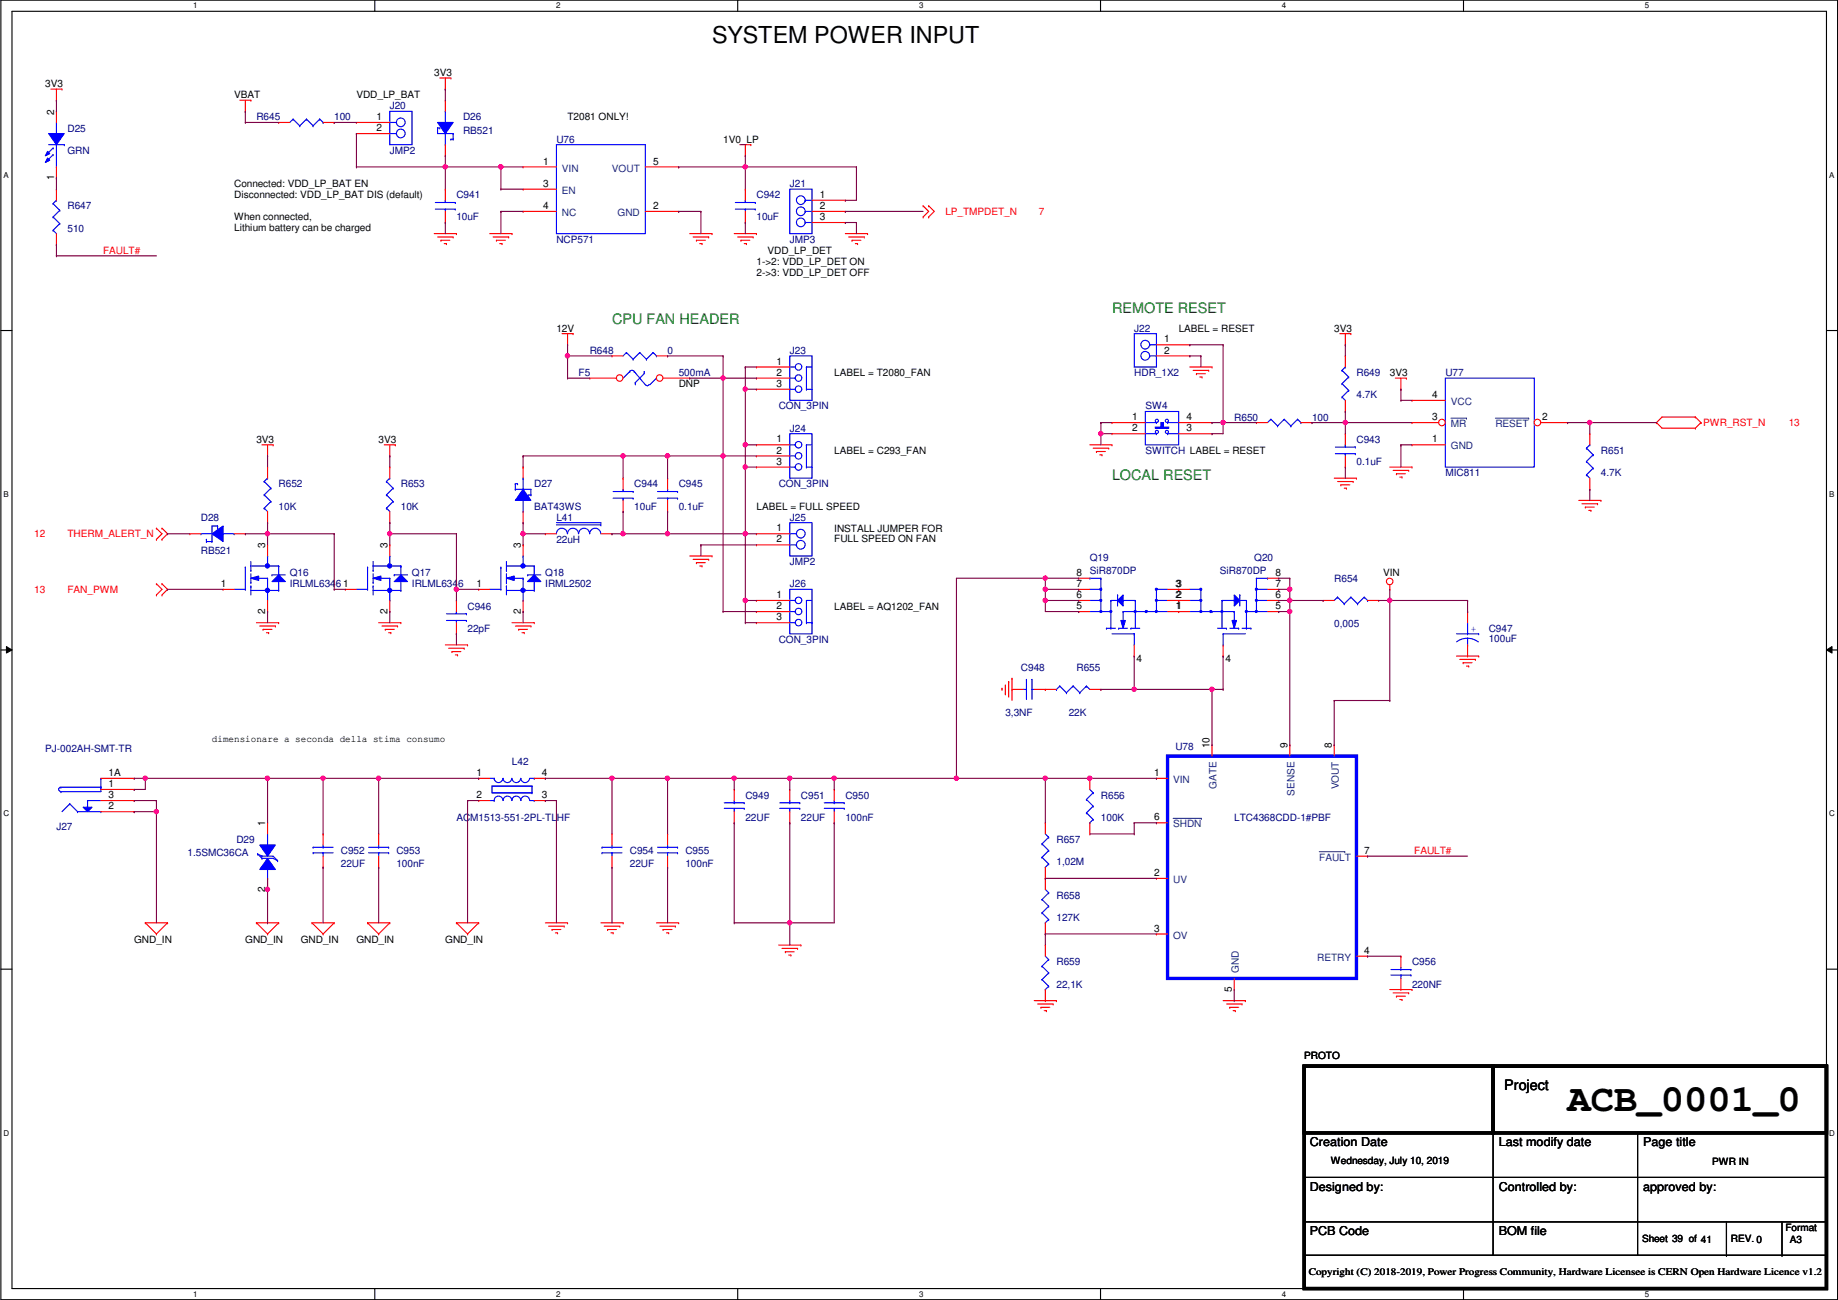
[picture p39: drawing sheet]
<svg xmlns="http://www.w3.org/2000/svg" width="420mm" height="297mm" viewBox="0 0 420 297" stroke-linecap="round" stroke-linejoin="round" font-family="sans-serif">
<defs><g id="words">
<text font-size="8.9" x="358.3" y="253.8">ACB_0001_0</text>
<text font-size="5.3" x="162.8" y="9.9">SYSTEM POWER INPUT</text>
<g font-size="3.3" fill="#007f00">
<text x="254.2" y="71.6">REMOTE RESET</text>
<text x="139.9" y="74.1">CPU FAN HEADER</text>
<text x="254.2" y="109.7">LOCAL RESET</text>
</g>
<text font-size="3.3" x="343.9" y="249.1">Project</text>
<g font-size="2.8">
<text x="299.4" y="261.9">Creation Date</text>
<text x="342.6" y="261.9">Last modify date</text>
<text x="375.6" y="261.9">Page title</text>
<text x="299.4" y="272.1">Designed by:</text>
<text x="342.6" y="272.1">Controlled by:</text>
<text x="375.6" y="272.1">approved by:</text>
<text x="299.4" y="282.2">PCB Code</text>
<text x="342.6" y="282.2">BOM file</text>
</g>
<g font-size="2.3">
<text x="99.3" y="17.4">3V3</text>
<text x="10.4" y="19.9">3V3</text>
<text x="53.5" y="22.4">VBAT</text>
<text x="81.5" y="22.4">VDD_LP_BAT</text>
<text x="12.3" y="26.2" transform="rotate(-90 12.3 26.2)">2</text>
<text x="86.1" y="27.4">1</text>
<text x="86.1" y="30">2</text>
<text x="129.7" y="27.5">T2081 ONLY!</text>
<text x="165.3" y="32.6">1V0_LP</text>
<text x="12.3" y="41.2" transform="rotate(-90 12.3 41.2)">1</text>
<text x="124.2" y="37.6">1</text>
<text x="149.3" y="37.6">5</text>
<text x="53.5" y="42.8">Connected: VDD_LP_BAT EN</text>
<text x="53.5" y="45.3">Disconnected: VDD_LP_BAT DIS (default)</text>
<text x="124.2" y="47.8">4</text>
<text x="124.2" y="42.7">3</text>
<text x="149.3" y="47.8">2</text>
<text x="187.4" y="47.8">2</text>
<text x="187.4" y="45.2">1</text>
<text x="53.5" y="50.4">When connected,</text>
<text x="53.5" y="52.7">Lithium battery can be charged</text>
<text x="187.4" y="50.3">3</text>
<text x="175.5" y="58">VDD_LP_DET</text>
<text x="172.9" y="63.1">2-&gt;3: VDD_LP_DET OFF</text>
<text x="172.9" y="60.5">1-&gt;2: VDD_LP_DET ON</text>
<text x="127.2" y="75.8">12V</text>
<text x="269.4" y="75.8">LABEL = RESET</text>
<text x="305" y="75.8">3V3</text>
<text x="177.5" y="83.3">1</text>
<text x="266.1" y="78.2">1</text>
<text x="266.1" y="80.8">2</text>
<text x="155.1" y="88.5">DNP</text>
<text x="177.5" y="85.9">2</text>
<text x="177.5" y="88.4">3</text>
<text x="190.7" y="85.9">LABEL = T2080_FAN</text>
<text x="317.7" y="85.9">3V3</text>
<text x="327.4" y="90.9">4</text>
<text x="58.6" y="101.2">3V3</text>
<text x="86.6" y="101.2">3V3</text>
<text x="177.5" y="101.1">1</text>
<text x="258.8" y="96">1</text>
<text x="258.8" y="98.6">2</text>
<text x="271.2" y="98.6">3</text>
<text x="271.2" y="96">4</text>
<text x="327.4" y="101.1">1</text>
<text x="327.4" y="96">3</text>
<text x="352.5" y="96">2</text>
<text x="177.5" y="103.6">2</text>
<text x="177.5" y="106.2">3</text>
<text x="190.7" y="103.7">LABEL = C293_FAN</text>
<text x="172.9" y="116.4">LABEL = FULL SPEED</text>
<text x="60.6" y="125.3" transform="rotate(-90 60.6 125.3)">3</text>
<text x="88.6" y="125.3" transform="rotate(-90 88.6 125.3)">3</text>
<text x="119" y="125.3" transform="rotate(-90 119 125.3)">3</text>
<text x="177.5" y="121.4">1</text>
<text x="177.5" y="124">2</text>
<text x="190.7" y="121.5">INSTALL JUMPER FOR</text>
<text x="190.7" y="123.9">FULL SPEED ON FAN</text>
<text x="246.1" y="131.6">8</text>
<text x="291.5" y="131.6">8</text>
<text x="316.2" y="131.7">VIN</text>
<text x="50.5" y="134.1">1</text>
<text x="108.9" y="134.1">1</text>
<text x="177.5" y="136.7">1</text>
<text x="246.1" y="136.7">6</text>
<text x="246.1" y="134.1">7</text>
<text x="268.7" y="136.7">22</text>
<text x="268.7" y="134.1">33</text>
<text x="291.5" y="136.7">6</text>
<text x="291.5" y="134.1">7</text>
<text x="60.6" y="140.3" transform="rotate(-90 60.6 140.3)">2</text>
<text x="88.6" y="140.3" transform="rotate(-90 88.6 140.3)">2</text>
<text x="119" y="140.3" transform="rotate(-90 119 140.3)">2</text>
<text x="177.5" y="139.2">2</text>
<text x="177.5" y="141.7">3</text>
<text x="190.7" y="139.3">LABEL = AQ1202_FAN</text>
<text x="246.1" y="139.2">5</text>
<text x="268.7" y="139.2">11</text>
<text x="291.5" y="139.2">5</text>
<text x="259.8" y="151.2">4</text>
<text x="280.2" y="151.2">4</text>
<text x="48.5" y="169.5">dimensionare a seconda della stima consumo</text>
<text x="276.5" y="171" transform="rotate(-90 276.5 171)">10</text>
<text x="294.3" y="171" transform="rotate(-90 294.3 171)">9</text>
<text x="304.4" y="171" transform="rotate(-90 304.4 171)">8</text>
<text x="24.8" y="179.8">1</text>
<text x="24.8" y="177.3">1A</text>
<text x="108.9" y="177.3">1</text>
<text x="123.9" y="177.3">4</text>
<text x="263.9" y="177.3">1</text>
<text x="24.8" y="184.9">2</text>
<text x="24.8" y="182.4">3</text>
<text x="108.9" y="182.4">2</text>
<text x="123.9" y="182.4">3</text>
<text x="60.6" y="188.8" transform="rotate(-90 60.6 188.8)">1</text>
<text x="263.9" y="187.5">6</text>
<text x="311.9" y="195.1">7</text>
<text x="60.6" y="203.8" transform="rotate(-90 60.6 203.8)">2</text>
<text x="263.9" y="200.2">2</text>
<text x="30.7" y="215.5">GND_IN</text>
<text x="56.1" y="215.5">GND_IN</text>
<text x="68.8" y="215.5">GND_IN</text>
<text x="81.5" y="215.5">GND_IN</text>
<text x="101.8" y="215.5">GND_IN</text>
<text x="263.9" y="212.9">3</text>
<text x="311.9" y="217.9">4</text>
<text x="281.6" y="226.6" transform="rotate(-90 281.6 226.6)">5</text>
<text x="298.1" y="241.9">PROTO</text>
<text x="304.2" y="266">Wednesday, July 10, 2019</text>
<text x="391.4" y="266.3">PWR IN</text>
<text x="408.1" y="281.3">Format</text>
<text x="375.4" y="283.8">Sheet 39 of 41</text>
<text x="395.7" y="283.8">REV. 0</text>
<text x="409.1" y="284.1">A3</text>
<text x="299.2" y="291.4">Copyright (C) 2018-2019, Power Progress Community, Hardware Licensee is CERN Open Hardware Licence v1.2</text>
</g>
<g font-size="2.3" fill="#00007f">
<text x="58.6" y="27.5">R645</text>
<text x="76.4" y="27.5">100</text>
<text x="89.1" y="25">J20</text>
<text x="105.9" y="27.5">D26</text>
<text x="15.4" y="30.1">D25</text>
<text x="15.4" y="35.1">GRN</text>
<text x="89.1" y="35.1">JMP2</text>
<text x="105.9" y="30.6">RB521</text>
<text x="127.2" y="32.6">U76</text>
<text x="15.4" y="47.8">R647</text>
<text x="104.3" y="45.3">C941</text>
<text x="172.9" y="45.3">C942</text>
<text x="180.5" y="42.8">J21</text>
<text x="15.4" y="52.9">510</text>
<text x="104.3" y="50.4">10uF</text>
<text x="172.9" y="50.4">10uF</text>
<text x="127.2" y="55.5">NCP571</text>
<text x="180.5" y="55.5">JMP3</text>
<text x="259.3" y="75.8">J22</text>
<text x="134.8" y="80.9">R648</text>
<text x="152.6" y="80.9">0</text>
<text x="180.5" y="80.9">J23</text>
<text x="132.3" y="85.9">F5</text>
<text x="155.1" y="85.9">500mA</text>
<text x="259.3" y="85.9">HDR_1X2</text>
<text x="310.1" y="85.9">R649</text>
<text x="330.4" y="85.9">U77</text>
<text x="178" y="93.6">CON_3PIN</text>
<text x="261.8" y="93.6">SW4</text>
<text x="310.1" y="91">4.7K</text>
<text x="180.5" y="98.6">J24</text>
<text x="282.1" y="96.1">R650</text>
<text x="299.9" y="96.1">100</text>
<text x="310.1" y="101.2">C943</text>
<text x="261.8" y="103.7">SWITCH LABEL = RESET</text>
<text x="310.1" y="106.3">0.1uF</text>
<text x="366" y="103.7">R651</text>
<text x="63.7" y="111.3">R652</text>
<text x="91.6" y="111.3">R653</text>
<text x="122.1" y="111.3">D27</text>
<text x="145" y="111.3">C944</text>
<text x="155.1" y="111.3">C945</text>
<text x="178" y="111.3">CON_3PIN</text>
<text x="330.4" y="108.8">MIC811</text>
<text x="366" y="108.8">4.7K</text>
<text x="45.9" y="119">D28</text>
<text x="63.7" y="116.4">10K</text>
<text x="91.6" y="116.4">10K</text>
<text x="122.1" y="116.4">BAT43WS</text>
<text x="127.2" y="119">L41</text>
<text x="145" y="116.4">10uF</text>
<text x="155.1" y="116.4">0.1uF</text>
<text x="180.5" y="119">J25</text>
<text x="127.2" y="124">22uH</text>
<text x="45.9" y="126.6">RB521</text>
<text x="66.2" y="131.7">Q16</text>
<text x="94.2" y="131.7">Q17</text>
<text x="124.7" y="131.7">Q18</text>
<text x="180.5" y="129.1">JMP2</text>
<text x="249.1" y="128.1">Q19</text>
<text x="249.1" y="131.1">SiR870DP</text>
<text x="278.8" y="131.1">SiR870DP</text>
<text x="286.7" y="128.1">Q20</text>
<text x="66.2" y="134.2">IRLML63461</text>
<text x="94.2" y="134.2">IRLML6346</text>
<text x="124.7" y="134.2">IRML2502</text>
<text x="180.5" y="134.2">J26</text>
<text x="305" y="132.9">R654</text>
<text x="106.9" y="139.3">C946</text>
<text x="305" y="143.3">0,005</text>
<text x="106.9" y="144.4">22pF</text>
<text x="178" y="146.9">CON_3PIN</text>
<text x="340.3" y="144.4">C947</text>
<text x="340.3" y="146.6">100uF</text>
<text x="233.4" y="153.2">C948</text>
<text x="246.1" y="153.2">R655</text>
<text x="229.8" y="163.7">3,3NF</text>
<text x="244.3" y="163.7">22K</text>
<text x="10.4" y="171.8">PJ-002AH-SMT-TR</text>
<text x="268.7" y="171.3">U78</text>
<text x="117" y="174.8">L42</text>
<text x="170.4" y="182.5">C949</text>
<text x="183.1" y="182.5">C951</text>
<text x="193.2" y="182.5">C950</text>
<text x="251.7" y="182.5">R656</text>
<text x="12.9" y="189.6">J27</text>
<text x="104.3" y="187.5">ACM1513-551-2PL-TLHF</text>
<text x="170.4" y="187.5">22UF</text>
<text x="183.1" y="187.5">22UF</text>
<text x="193.2" y="187.5">100nF</text>
<text x="251.7" y="187.5">100K</text>
<text x="282.1" y="187.5">LTC4368CDD-1#PBF</text>
<text x="42.9" y="195.7">1.5SMC36CA</text>
<text x="54" y="192.6">D29</text>
<text x="77.9" y="195.2">C952</text>
<text x="90.6" y="195.2">C953</text>
<text x="144" y="195.2">C954</text>
<text x="156.7" y="195.2">C955</text>
<text x="241.5" y="192.6">R657</text>
<text x="241.5" y="197.7">1,02M</text>
<text x="77.9" y="198.2">22UF</text>
<text x="90.6" y="198.2">100nF</text>
<text x="144" y="198.2">22UF</text>
<text x="156.7" y="198.2">100nF</text>
<text x="241.5" y="205.3">R658</text>
<text x="241.5" y="210.4">127K</text>
<text x="241.5" y="220.6">R659</text>
<text x="322.8" y="220.6">C956</text>
<text x="241.5" y="225.6">22,1K</text>
<text x="322.8" y="225.6">220NF</text>
</g>
<g font-size="2.3" fill="#00407f">
<text x="128.5" y="39.2">VIN</text>
<text x="139.9" y="39.2">VOUT</text>
<text x="128.5" y="44.3">EN</text>
<text x="128.5" y="49.4">NC</text>
<text x="141.2" y="49.4">GND</text>
<text x="331.7" y="92.5">VCC</text>
<text x="331.7" y="97.6">MR</text>
<text x="341.8" y="97.6">RESET</text>
<text x="331.7" y="102.7">GND</text>
<text x="268.2" y="178.9">VIN</text>
<text x="278.1" y="180.3" transform="rotate(-90 278.1 180.3)">GATE</text>
<text x="295.9" y="181.8" transform="rotate(-90 295.9 181.8)">SENSE</text>
<text x="306.1" y="180.4" transform="rotate(-90 306.1 180.4)">VOUT</text>
<text x="268.2" y="189.1">SHDN</text>
<text x="301.6" y="196.7">FAULT</text>
<text x="268.2" y="201.8">UV</text>
<text x="268.2" y="214.5">OV</text>
<text x="301.1" y="219.5">RETRY</text>
<text x="283.2" y="222.3" transform="rotate(-90 283.2 222.3)">GND</text>
</g>
<g font-size="2.3" fill="#f00">
<text x="216.1" y="49.1">LP_TMPDET_N</text>
<text x="237.4" y="49.1">7</text>
<text x="23.6" y="58">FAULT#</text>
<text x="389.3" y="97.4">PWR_RST_N</text>
<text x="408.9" y="97.4">13</text>
<text x="7.8" y="122.8">12</text>
<text x="15.4" y="122.8">THERM_ALERT_N</text>
<text x="7.8" y="135.5">13</text>
<text x="15.4" y="135.5">FAN_PWM</text>
<text x="323.3" y="195.1">FAULT#</text>
</g>
<text font-size="2.3" fill="#00f" x="336.2" y="144.4">+</text>
<g font-size="1.8">
<text x="44.2" y="1.9">1</text>
<text x="127.1" y="1.9">2</text>
<text x="210.1" y="1.9">3</text>
<text x="293" y="1.9">4</text>
<text x="376" y="1.9">5</text>
<text x=".8" y="40.6">A</text>
<text x="418.2" y="40.6">A</text>
<text x=".8" y="113.6">B</text>
<text x="418.2" y="113.6">B</text>
<text x=".8" y="186.6">C</text>
<text x="418.2" y="186.6">C</text>
<text x=".8" y="259.5">D</text>
<text x="418.2" y="259.5">D</text>
<text x="44.2" y="296.3">1</text>
<text x="127.1" y="296.3">2</text>
<text x="210.1" y="296.3">3</text>
<text x="293" y="296.3">4</text>
<text x="376" y="296.3">5</text>
</g>
</g></defs>
<path d="M.2 0h419.9v297h-419.9zM2.7 2.6h414.8v291.8h-414.8z" fill="none" stroke="#000" stroke-width=".25"/>
<g fill="#fff">
<path d="M44.2 .3h1v2h-1z"/>
<path d="M44.2 294.7h1v2h-1z"/>
</g>
<path d="M85.7 0v2.6M85.7 294.4v2.6" fill="none" stroke="#000" stroke-width=".25"/>
<g fill="#fff">
<path d="M127.1 .3h1v2h-1z"/>
<path d="M127.1 294.7h1v2h-1z"/>
</g>
<path d="M168.6 0v2.6M168.6 294.4v2.6" fill="none" stroke="#000" stroke-width=".25"/>
<g fill="#fff">
<path d="M210.1 .3h1v2h-1z"/>
<path d="M210.1 294.7h1v2h-1z"/>
</g>
<path d="M251.6 0v2.6M251.6 294.4v2.6" fill="none" stroke="#000" stroke-width=".25"/>
<g fill="#fff">
<path d="M293 .3h1v2h-1z"/>
<path d="M293 294.7h1v2h-1z"/>
</g>
<path d="M334.5 0v2.6M334.5 294.4v2.6" fill="none" stroke="#000" stroke-width=".25"/>
<g fill="#fff">
<path d="M376 .3h1v2h-1z"/>
<path d="M376 294.7h1v2h-1z"/>
<path d="M.8 39h1.2v2h-1.2z"/>
<path d="M418.2 39h1.1v2h-1.1z"/>
<path d="M.8 112h1.2v2h-1.2z"/>
<path d="M418.2 112h1.1v2h-1.1z"/>
</g>
<path d="M.2 75.5h2.5M417.5 75.5h2.6" fill="none" stroke="#000" stroke-width=".25"/>
<g fill="#fff">
<path d="M.8 185h1.3v1.9h-1.3z"/>
<path d="M418.2 185h1.2v1.9h-1.2z"/>
</g>
<path d="M.2 148.5h2.5M417.5 148.5h2.6" fill="none" stroke="#000" stroke-width=".25"/>
<path d="M1.5 147.7l1.2 .8-1.2 .7zM417.5 148.5l1.3-.8v1.5z" fill="#000"/>
<path d="M1.5 147.7l1.2 .8-1.2 .7zM417.5 148.5l1.3-.8v1.5z" fill="none" stroke="#000" stroke-width=".23"/>
<g fill="#fff">
<path d="M.8 257.9h1.3v2h-1.3z"/>
<path d="M418.2 257.9h1.2v2h-1.2z"/>
</g>
<g fill="none" stroke="#000" stroke-width=".25">
<path d="M.2 221.4h2.5M417.5 221.4h2.6M298.1 243.6h12.7M310.8 243.6h.1M341.3 258.9v20.3M374.3 258.9v20.3M298.1 269h119.4M298.1 279.2h119.4M341.3 269h.1M341.3 279.2h.1M341.3 279.2v7.6h-43.2M374.3 269h.1"/>
<path d="M374.3 279.2h.1M374.3 279.2v7.6h-33M394.7 279.2v7.6M407.4 279.2v7.6M417.5 269h.1M417.5 279.2h.1M374.3 286.8h43.2M394.7 286.8h.1M407.4 286.8h.1M417.5 286.8h.1"/>
</g>
<g fill="none" stroke="#f00" stroke-width=".25">
<path d="M100.5 17.8h2.6M101.8 17.8v2.6M103.1 17.8h.1M11.6 20.4h2.6M12.9 22.9h.1M12.9 20.4v2.5M14.2 20.4h.1M54.8 22.9h2.6M56.1 25.4h.1M56.1 22.9v2.5M57.4 22.9h.1M101.8 20.4h.1"/>
<path d="M169.1 33.1h2.6M170.4 35.6h.1M170.4 33.1v2.5M171.7 33.1h.1M99.3 53.4h5M100 54.1h3.6M100.8 54.9h.1M100.8 54.9h2M101.5 55.7h.6M102.1 55.7h.1M103.6 54.1h.1M104.3 53.4h.1"/>
<path d="M112 53.4h5M112.7 54.1h3.6M113.5 54.9h.1M113.5 54.9h2M114.2 55.7h.6M114.8 55.7h.1M116.3 54.1h.1M117 53.4h.1M157.7 53.4h5.1M158.4 54.1h3.6M159.2 54.9h.1M159.2 54.9h2"/>
<path d="M160 55.7h.5M160.5 55.7h.1M162 54.1h.1M162.8 53.4h.1M167.8 53.4h5.1M168.6 54.1h3.6M169.4 54.9h.1M169.4 54.9h2M170.1 55.7h.5M170.6 55.7h.1M172.2 54.1h.1M172.9 53.4h.1"/>
<path d="M193.2 53.4h5.1M194 54.1h3.6M194.8 54.9h.1M194.8 54.9h2M195.5 55.7h.5M196 55.7h.1M197.6 54.1h.1M198.3 53.4h.1M211 47h.1M211 49.6h.1M211 47l1.3 1.3-1.3 1.3M212.3 47h.1"/>
<path d="M212.3 49.6h.1M212.3 47l1.3 1.3-1.3 1.3M128.5 76.2h2.5M129.7 78.8h.1M129.7 76.2v2.6M131 76.2h.1M306.3 76.2h2.5M307.5 78.8h.1M307.5 76.2v2.6M308.8 76.2h.1M272 83.9h5.1M272.7 84.6h3.6"/>
<path d="M273.5 85.4h.1M273.5 85.4h2M274.3 86.1h.5M274.8 86.1h.1M276.3 84.6h.1M277.1 83.9h.1M319 86.4h2.5M320.2 88.9h.1M320.2 86.4v2.5M321.5 86.4h.1M378.7 96.6h.1M378.7 96.6l1.2 1.2h7.7"/>
<path d="M387.6 95.3h.1M387.6 97.8h.1M387.6 95.3l1.2 1.3M387.6 95.3h-7.7l-1.2 1.3M388.8 96.6h.1M388.8 96.6l-1.2 1.2M59.9 101.6h2.5M61.2 104.2h.1M61.2 101.6v2.6M62.4 101.6h.1M87.8 101.6h2.6M89.1 104.2h.1"/>
<path d="M89.1 101.6v2.6M90.4 101.6h.1M249.1 101.6h5.1M249.9 102.4h3.5M250.6 103.2h.1M250.6 103.2h2.1M251.4 103.9h.5M251.9 103.9h.1M253.4 102.4h.1M254.2 101.6h.1M305 109.3h5.1M305.8 110h3.5"/>
<path d="M306.5 110.8h.1M306.5 110.8h2.1M307.3 111.5h.5M307.8 111.5h.1M309.3 110h.1M310.1 109.3h.1M317.7 106.7h5.1M318.5 107.5h3.5M319.2 108.2h.1M319.2 108.2h2.1M320 109h.5M320.5 109h.1"/>
<path d="M322 107.5h.1M322.8 106.7h.1M360.9 114.3h5.1M361.6 115.1h3.6M362.4 115.9h.1M362.4 115.9h2M363.2 116.6h.5M363.7 116.6h.1M365.2 115.1h.1M366 114.3h.1M35.8 135.9h.1M35.8 133.4h.1"/>
<path d="M35.8 123.2h.1M35.8 120.7h.1M35.8 133.4l1.2 1.3-1.2 1.2M35.8 120.7l1.2 1.3-1.2 1.2M37 133.4h.1M37 135.9h.1M37 120.7h.1M37 123.2h.1M37 133.4l1.3 1.3-1.3 1.2M37 120.7l1.3 1.3-1.3 1.2M157.7 127h5.1M158.4 127.8h3.6"/>
<path d="M159.2 128.6h.1M159.2 128.6h2M160 129.3h.5M160.5 129.3h.1M162 127.8h.1M162.8 127h.1M317.7 134.7h.1M317.7 133.6v1.1M58.6 142.3h5.1M59.4 143h3.5M60.1 143.8h.1M60.1 143.8h2.1"/>
<path d="M60.9 144.6h.5M61.4 144.6h.1M62.9 143h.1M63.7 142.3h.1M86.6 142.3h5M87.3 143h3.6M88.1 143.8h.1M88.1 143.8h2M88.8 144.6h.6M89.4 144.6h.1M90.9 143h.1M91.6 142.3h.1"/>
<path d="M101.8 147.4h5.1M102.6 148.1h3.5M103.3 148.9h.1M103.3 148.9h2.1M104.1 149.6h.5M104.6 149.6h.1M106.1 148.1h.1M106.9 147.4h.1M117 142.3h5.1M117.8 143h3.6M118.6 143.8h.1M118.6 143.8h2"/>
<path d="M119.3 144.6h.5M119.8 144.6h.1M121.4 143h.1M122.1 142.3h.1M229.1 157.3h.1M229.1 157.3v.5M229.8 158.5h.1M229.8 156.5v2M230.6 155.7h.1M230.6 155.7v3.6M231.3 155h.1M231.3 155v5.1"/>
<path d="M332.9 149.9h5.1M333.7 150.7h3.6M334.5 151.4h.1M334.5 151.4h2M335.2 152.2h.5M335.7 152.2h.1M337.3 150.7h.1M338 149.9h.1M180.5 180.4h.1M180.5 188h.1M180.5 180.4v2.5M180.5 185.5v2.5"/>
<path d="M33.2 210.9h.1M33.2 210.9h5.1M33.2 210.9l2.6 2.5M35.8 213.4h.1M38.3 210.9h.1M38.3 210.9l-2.5 2.5M58.6 210.9h.1M58.6 210.9h5.1M58.6 210.9l2.6 2.5M61.2 213.4h.1M63.7 210.9h.1M63.7 210.9l-2.5 2.5"/>
<path d="M71.3 210.9h.1M71.3 210.9h5.1M71.3 210.9l2.6 2.5M73.9 213.4h.1M76.4 210.9h.1M76.4 210.9l-2.5 2.5M84 210.9h.1M84 210.9h5.1M84 210.9l2.6 2.5M86.6 213.4h.1M89.1 210.9h.1M89.1 210.9l-2.5 2.5"/>
<path d="M104.3 210.9h.1M104.3 210.9h5.1M104.3 210.9l2.6 2.5M106.9 213.4h.1M109.4 210.9h.1M109.4 210.9l-2.5 2.5M124.7 210.9h5M125.4 211.6h3.6M126.2 212.4h.1M126.2 212.4h2M126.9 213.1h.6M127.5 213.1h.1"/>
<path d="M129 211.6h.1M129.7 210.9h.1M137.4 210.9h5M138.1 211.6h3.6M138.9 212.4h.1M138.9 212.4h2M139.6 213.1h.6M140.2 213.1h.1M141.7 211.6h.1M142.4 210.9h.1M150.1 210.9h5M150.8 211.6h3.6"/>
<path d="M151.6 212.4h.1M151.6 212.4h2M152.3 213.1h.6M152.9 213.1h.1M154.4 211.6h.1M155.1 210.9h.1M178 215.9h5.1M178.8 216.7h3.5M179.5 217.5h.1M179.5 217.5h2.1M180.3 218.2h.5M180.8 218.2h.1"/>
<path d="M182.3 216.7h.1M183.1 215.9h.1M239 200.7h.1M239 213.4h.1M239 200.7v2.5M239 210.9v2.5M236.4 228.6h5.1M237.2 229.4h3.5M237.9 230.2h.1M237.9 230.2h2.1M238.7 230.9h.5M239.2 230.9h.1"/>
<path d="M240.7 229.4h.1M241.5 228.6h.1M279.6 228.6h5.1M280.4 229.4h3.5M281.1 230.2h.1M281.1 230.2h2.1M281.9 230.9h.5M282.4 230.9h.1M283.9 229.4h.1M284.7 228.6h.1M317.7 226.1h5.1M318.5 226.9h3.5"/>
<path d="M319.2 227.6h.1M319.2 227.6h2.1M320 228.4h.5M320.5 228.4h.1M322 226.9h.1M322.8 226.1h.1"/>
<circle cx="317.7" cy="132.9" r=".75"/>
</g>
<path d="M298.1 243.6h43.2v15.3h-43.2zM298.1 243.6h119.4v50.8h-119.4zM341.3 243.6h76.2v15.3h-76.2z" fill="none" stroke="#000" stroke-width=".76"/>
<g fill="none" stroke="#00f" stroke-width=".25">
<path d="M48.5 123.7h.1M48.5 120.2v3.5M178.3 184.7h4.5M178.3 183.4h4.5M180.5 183.4h.1M180.5 184.7h.1M180.5 182.9v.5M180.5 184.7v.8M182.8 184.7h.1M182.8 183.4h.1M238.2 205.5h.1M238.2 208.6h.1"/>
<path d="M238.2 205.5l1.5 1.6M238.2 208.6l1.5 1.5M239 210.9h.1M239 203.2l.7 .8M239.7 204h.1M239.7 207.1h.1M239.7 210.1h.1M239.7 204l-1.5 1.5M239.7 207.1l-1.5 1.5M239.7 210.1l-.7 .8"/>
</g>
<path d="M48.5 122l2.5-1.8v3.5z" fill-rule="evenodd" fill="#00f"/>
<g fill="none" stroke="#00f" stroke-width=".25">
<path d="M168.1 47.8h4.6M168.1 46.3h4.6M170.4 47.8h.1M170.4 45.8h.1M170.4 45.8v.5M170.4 47.8v.5M172.7 47.8h.1M172.7 46.3h.1M306.8 87.7h.1M306.8 84.6h.1M306.8 90.7h.1M306.8 87.7l1.5 1.5"/>
<path d="M306.8 84.6l1.5 1.5M306.8 90.7l.7 .8M307.5 83.9h.1M307.5 83.9l-.7 .7M308.3 86.1h.1M308.3 89.2h.1M308.3 86.1l-1.5 1.6M308.3 89.2l-1.5 1.5M45.9 122h.1M45.9 122h2.6M47.2 123.7h.1M47.2 123.2h.1"/>
<path d="M47.2 123.7h1.3M47.2 123.2v.5M48.5 122l2.5-1.8v3.5zM48.5 120.2h1.2M49.7 120.2h.1M49.7 120.7h.1M49.7 120.2v.5M51 122h2.5M53.5 122h.1"/>
</g>
<path d="M170.4 43.2h.1M170.4 50.8h.1M170.4 43.2v2.6M170.4 48.3v2.5M307.5 94h.1M307.5 81.3h.1M307.5 81.3v2.6M307.5 91.5v2.5M43.4 122h.1M43.4 122h2.5M53.5 122h2.6M56.1 122h.1" fill="none" stroke="#f00" stroke-width=".25"/>
<path d="M122.1 131.4l1.5 1.5h-3z" fill-rule="evenodd" fill="#00f"/>
<g fill="none" stroke="#00f" stroke-width=".25">
<path d="M112 134.7h2.5M114.5 129.6h.1M114.5 134.7h.1M114.5 129.6v5.1M115.8 130.3h.1M115.8 133.1h.1M115.8 133.9h.1M115.8 128.3v2M115.8 131.1v2M115.8 133.9v2M115.8 129.3h6.3M115.8 132.1h3.8"/>
<path d="M115.8 134.9h6.3M119.6 132.1h.1M122.1 131.4l1.5 1.5h-3zM122.1 129.3h.1M122.1 134.9h.1M122.1 129.3v5.6"/>
</g>
<circle cx="119.6" cy="129.3" r=".49" fill="#00f"/>
<circle cx="119.6" cy="129.3" r=".49" fill="none" stroke="#00f" stroke-width=".25"/>
<circle cx="119.6" cy="134.9" r=".49" fill="#00f"/>
<g fill="none" stroke="#00f" stroke-width=".25">
<path d="M119.6 127h.1M119.6 127v2.3"/>
<circle cx="119.6" cy="134.9" r=".49"/>
</g>
<path d="M115.8 132.1l1.7-.5v1z" fill-rule="evenodd" fill="#00f"/>
<g fill="none" stroke="#00f" stroke-width=".25">
<path d="M100 30.5h3.6M103.6 30.5h.1M180.5 43.2h5.1v10.2h-5.1zM184.1 45.8h.1M184.1 48.3h.1M184.1 50.8h.1M184.1 45.8h1.5M184.1 48.3h1.5M184.1 50.8h1.5M60.4 113.1h.1M60.4 110h.1M60.4 116.1h.1"/>
<path d="M60.4 113.1l1.5 1.5M60.4 110l1.5 1.5M60.4 116.1l.8 .8M61.2 109.3h.1M61.2 109.3l-.8 .7M61.9 111.5h.1M61.9 114.6h.1M61.9 111.5l-1.5 1.6M61.9 114.6l-1.5 1.5M115.8 132.1l1.7-.5v1zM119.6 137.2h.1M119.6 132.1v5.1"/>
<path d="M120.6 131.4h.1M120.6 131.4h3M71.6 194.9h.1M71.6 193.6h.1M71.6 194.9h4.5M71.6 193.6h4.5M73.9 193.6h.1M73.9 194.9h.1M73.9 193.1v.5M73.9 194.9v.7M188.4 184.7h4.6M188.4 183.4h4.6"/>
<path d="M190.7 183.4h.1M190.7 184.7h.1M190.7 182.9v.5M190.7 184.7v.8M193 184.7h.1M193 183.4h.1"/>
<circle cx="183.1" cy="50.8" r="1"/>
<circle cx="183.1" cy="45.7" r="1"/>
<circle cx="183.1" cy="48.3" r="1"/>
</g>
<g fill="none" stroke="#f00" stroke-width=".25">
<path d="M185.6 48.3h7.6M185.6 50.8h7.6M185.6 45.8h7.6M193.2 48.3h.1M193.2 50.8h.1M193.2 45.8h.1M61.2 119.4h.1M61.2 106.7h.1M61.2 106.7v2.6M61.2 116.9v2.5M109.4 134.7h.1M109.4 134.7h2.6"/>
<path d="M119.6 139.7h.1M119.6 124.5h.1M119.6 124.5v2.5M119.6 137.2v2.5M73.9 190.5h.1M73.9 198.2h.1M73.9 190.5v2.6M73.9 195.6v2.6M190.7 180.4h.1M190.7 188h.1M190.7 180.4v2.5M190.7 185.5v2.5"/>
</g>
<path d="M100 28h3.6l-1.8 2.5z" fill-rule="evenodd" fill="#00f"/>
<g fill="none" stroke="#00f" stroke-width=".25">
<path d="M100 28h3.6l-1.8 2.5zM100 29.3h.1M100 29.3v1.2M100 29.3h.5M100.5 29.3h.1M101.8 33.1h.1M101.8 25.4h.1M101.8 25.4v2.6M101.8 30.5v2.6M103.1 31.8h.1M103.1 31.8h.5M103.6 31.8h.1"/>
<path d="M103.6 30.5v1.3M99.5 47.8h4.6M99.5 46.3h4.6M101.8 47.8h.1M101.8 45.8h.1M101.8 45.8v.5M101.8 47.8v.5M104.1 47.8h.1M104.1 46.3h.1M259.3 76.2h5.1v7.7h-5.1zM262.8 78.8h.1M262.8 78.8h1.6"/>
<path d="M262.8 81.3h.1M262.8 81.3h1.6M290.5 95.8h.1M290.5 95.8l1.5 1.5M290.5 95.8l-.7 .8M292 97.3h.1M293.6 95.8h.1M293.6 95.8l-1.6 1.5M293.6 95.8l1.5 1.5M295.1 97.3h.1M296.6 95.8h.1M296.6 95.8l.8 .8"/>
<path d="M296.6 95.8l-1.5 1.5M297.4 96.6h.1M330.4 86.4h20.3v20.3h-20.3zM150.3 113.8h4.6M150.3 112.3h4.6M152.6 113.8h.1M152.6 111.8h.1M152.6 111.8v.5M152.6 113.8v.5M154.9 113.8h.1M154.9 112.3h.1M137.6 194.9h.1"/>
<path d="M137.6 193.6h.1M137.6 194.9h4.6M137.6 193.6h4.6M139.9 193.6h.1M139.9 194.9h.1M139.9 193.1v.5M139.9 194.9v.7M318 222.8h4.5M318 221.5h4.5M320.2 221.5h.1M320.2 222.8h.1M320.2 221v.5"/>
<path d="M320.2 222.8v.8M322.5 222.8h.1M322.5 221.5h.1"/>
<circle cx="261.8" cy="78.8" r="1"/>
<circle cx="261.8" cy="81.3" r="1"/>
</g>
<g fill="none" stroke="#f00" stroke-width=".25">
<path d="M101.8 35.6h.1M101.8 22.9h.1M101.8 22.9v2.5M101.8 33.1v2.5M101.8 43.2h.1M101.8 50.8h.1M101.8 43.2v2.6M101.8 48.3v2.5M264.4 78.8h7.6M272 78.8h.1M264.4 81.3h7.6M272 81.3h.1"/>
<path d="M287.2 96.6h.1M287.2 96.6h2.6M297.4 96.6h2.5M299.9 96.6h.1M152.6 109.3h.1M152.6 116.9h.1M152.6 109.3v2.5M152.6 114.3v2.6M322.8 101.6h.1M322.8 101.6h7.6M139.9 190.5h.1M139.9 198.2h.1"/>
<path d="M139.9 190.5v2.6M139.9 195.6v2.6M320.2 218.5h.1M320.2 218.5v2.5M320.2 226.1h.1M320.2 223.6v2.5"/>
</g>
<circle cx="351.5" cy="96.5" r=".75" fill="#fff"/>
<g fill="none" stroke="#f00" stroke-width=".25">
<path d="M352.2 96.6h6.1M358.3 96.6h.1"/>
<circle cx="351.5" cy="96.5" r=".75"/>
</g>
<path d="M341.8 95.5h7.7M349.5 95.5h.1" fill="none" stroke="#00407f" stroke-width=".23"/>
<circle cx="329.6" cy="96.5" r=".75" fill="#fff"/>
<g fill="none" stroke="#f00" stroke-width=".25">
<path d="M322.8 96.6h.1M322.8 91.5h.1M322.8 96.6h6.1M322.8 91.5h7.6"/>
<circle cx="329.6" cy="96.5" r=".75"/>
</g>
<path d="M331.7 95.5h3.5M335.2 95.5h.1" fill="none" stroke="#00407f" stroke-width=".23"/>
<path d="M19 184.4h2l-1 1.1z" fill="#00f"/>
<g fill="none" stroke="#00f" stroke-width=".25">
<path d="M89.1 25.4h5.1v7.7h-5.1zM89.1 28h1.5M89.1 30.5h1.5M90.6 28h.1M90.6 30.5h.1M104.3 139.7h.1M104.3 139.7v.6M256.7 139.7h.1M256.7 139.7v2.6M259.5 137.2h.1M259.5 137.2v6.4M102.1 141.8h4.5"/>
<path d="M102.1 140.3h4.5M104.3 141.8h.1M104.3 141.8v.5M106.6 141.8h.1M106.6 140.3h.1M254.2 144.8h5.1M255.7 143.6h.1M255.7 143.6h2.1M258.5 143.6h.1M258.5 143.6h2.1M259.3 147.4h.1M259.3 144.8h.1"/>
<path d="M259.3 144.8v2.6M13.9 179.9a.49 .49 0 0 0-.5 .4 .49 .49 0 0 0 .5 .5M13.9 179.9h.1M13.9 179.9h9.2M23.1 179.9h.1M23.1 177.8h.1M23.1 177.8v3.1h-9.2M13.9 180.9h.1M15.9 183.7h.1M15.9 183.7l-1.7 1.8M15.9 183.7l1.8 1.8M17.7 185.5h.1"/>
<path d="M17.7 185.5h5.4M19 184.4h2l-1 1.1zM20 182.9h.1M20 182.9h3.1M20 182.9v1.5M23.1 185.5h.1"/>
<circle cx="91.6" cy="30.5" r="1"/>
<circle cx="91.6" cy="28" r="1"/>
</g>
<g fill="none" stroke="#f00" stroke-width=".25">
<path d="M81.5 28h.1M81.5 30.5h.1M81.5 28h7.6M81.5 30.5h7.6M104.3 137.2h.1M104.3 137.2v2.5M104.3 144.8h.1M104.3 142.3v2.5M23.1 177.8h7.6M30.7 177.8h.1M23.1 185.5h7.6M23.1 182.9h7.6"/>
<path d="M23.1 180.4h7.6M30.7 185.5h.1M30.7 182.9h.1M30.7 180.4h.1"/>
</g>
<path d="M256.2 141.8h1l-.5 1.8z" fill="#00f"/>
<path d="M256.7 137.2h.1M256.7 139.7h5.1M256.7 137.2h2.8M261.8 139.7h.1M256.2 141.8h1l-.5 1.8z" fill="none" stroke="#00f" stroke-width=".25"/>
<path d="M255.5 137.2l1.2-1.3v2.6z" fill="#00f"/>
<g fill="none" stroke="#00f" stroke-width=".25">
<path d="M249.1 132.1h.1M249.1 137.2h2.6M249.1 139.7h4.8M249.1 132.1h2.6M249.1 134.7h2.6M251.7 132.1h.1M251.7 137.2h.1M251.7 134.7h.1M251.7 132.1v7.6M253.9 137.2h.1M253.9 139.7h.1M253.9 137.2h1.6"/>
<path d="M253.9 137.2v6.4M255.5 137.2l1.2-1.3v2.6zM255.5 135.9h.1M255.5 135.9v2.6M252.9 143.6h.1M252.9 143.6h2.1M253.9 143.6h.1"/>
</g>
<path d="M251.5 139.5h.3v.4h-.3z" fill-rule="evenodd" fill="#00f"/>
<path d="M251.5 139.5h.3v.4h-.3z" fill="none" stroke="#00f" stroke-width=".25"/>
<path d="M253.8 139.5h.3v.4h-.3z" fill-rule="evenodd" fill="#00f"/>
<path d="M253.8 139.5h.3v.4h-.3z" fill="none" stroke="#00f" stroke-width=".25"/>
<path d="M251.5 137h.3v.3h-.3z" fill-rule="evenodd" fill="#00f"/>
<path d="M251.5 137h.3v.3h-.3z" fill="none" stroke="#00f" stroke-width=".25"/>
<path d="M251.5 134.5h.3v.3h-.3z" fill-rule="evenodd" fill="#00f"/>
<path d="M251.5 134.5h.3v.3h-.3z" fill="none" stroke="#00f" stroke-width=".25"/>
<path d="M259.3 139.5h.4v.4h-.4z" fill-rule="evenodd" fill="#00f"/>
<path d="M259.3 139.5h.4v.4h-.4zM262.1 139.7h.1M262.1 139.7h4.8M264.4 137.2h.1M264.4 137.2h2.5" fill="none" stroke="#00f" stroke-width=".25"/>
<path d="M264.2 134.5h.3v.3h-.3z" fill-rule="evenodd" fill="#00f"/>
<path d="M264.2 134.5h.3v.3h-.3zM264.4 134.7h.1M264.4 134.7h2.5" fill="none" stroke="#00f" stroke-width=".25"/>
<path d="M264.2 139.5h.3v.4h-.3z" fill-rule="evenodd" fill="#00f"/>
<path d="M264.2 139.5h.3v.4h-.3z" fill="none" stroke="#00f" stroke-width=".25"/>
<path d="M261.9 139.5h.3v.4h-.3z" fill-rule="evenodd" fill="#00f"/>
<path d="M261.9 139.5h.3v.4h-.3z" fill="none" stroke="#00f" stroke-width=".25"/>
<path d="M264.2 137h.3v.3h-.3z" fill-rule="evenodd" fill="#00f"/>
<path d="M127.2 33.1h20.3v20.3h-20.3zM127.2 119.9h10.2M127.2 119.4h10.2M137.4 119.9h.1M137.4 119.4h.1M127.2 122a1.25 1.25 0 0 1 1.2-1.3 1.25 1.25 0 0 1 1.3 1.3M129.7 122a1.25 1.25 0 0 1 1.3-1.3 1.25 1.25 0 0 1 1.2 1.3M132.3 122a1.25 1.25 0 0 1 1.2-1.3 1.25 1.25 0 0 1 1.3 1.3M134.8 122a1.25 1.25 0 0 1 1.3-1.3 1.25 1.25 0 0 1 1.2 1.3M264.2 137h.3v.3h-.3zM264.4 134.7h.1M264.4 134.7v5" fill="none" stroke="#00f" stroke-width=".25"/>
<g fill="none" stroke="#f00" stroke-width=".25">
<path d="M119.6 38.1h.1M119.6 38.1h7.6M147.5 38.1h7.6M155.1 38.1h.1M119.6 48.3h.1M119.6 43.2h.1M119.6 48.3h7.6M119.6 43.2h7.6M147.5 48.3h7.6M155.1 48.3h.1M124.7 122h.1M124.7 122h2.5"/>
<path d="M137.4 122h2.5M139.9 122h.1M246.6 139.7h.1M246.6 137.2h.1M246.6 134.7h.1M246.6 132.1h.1M246.6 139.7h2.5M246.6 137.2h2.5M246.6 134.7h2.5M246.6 132.1h2.5M266.9 139.7h2.5M266.9 137.2h2.5"/>
<path d="M266.9 134.7h2.5M269.4 139.7h.1M269.4 137.2h.1M269.4 134.7h.1M259.3 149.9h.1M259.3 147.4v2.5"/>
</g>
<path d="M90.1 132.9l1.5-1.5 1.6 1.5z" fill-rule="evenodd" fill="#00f"/>
<g fill="none" stroke="#00f" stroke-width=".25">
<path d="M81.5 134.7h2.5M84 129.6h.1M84 134.7h.1M84 129.6v5.1M85.3 130.3h.1M85.3 133.1h.1M85.3 133.9h.1M85.3 128.3v2M85.3 131.1v2M85.3 133.9v2M85.3 129.3h6.3M85.3 132.1h3.8"/>
<path d="M85.3 134.9h6.3M89.1 132.1h.1M90.1 132.9l1.5-1.5 1.6 1.5zM91.6 129.3h.1M91.6 134.9h.1M91.6 129.3v5.6"/>
</g>
<circle cx="89.1" cy="129.3" r=".49" fill="#00f"/>
<circle cx="89.1" cy="129.3" r=".49" fill="none" stroke="#00f" stroke-width=".25"/>
<circle cx="89.1" cy="134.9" r=".49" fill="#00f"/>
<g fill="none" stroke="#00f" stroke-width=".25">
<path d="M89.1 127h.1M89.1 127v2.3"/>
<circle cx="89.1" cy="134.9" r=".49"/>
</g>
<path d="M85.3 132.1l1.8-.5v1z" fill-rule="evenodd" fill="#00f"/>
<path d="M85.3 132.1l1.8-.5v1zM89.1 137.2h.1M89.1 132.1v5.1M90.1 131.4h.1M90.1 131.4h3.1M61.2 193.1h.1M61.2 190.5v2.6M61.2 198.7v2M61.2 200.7h.1" fill="none" stroke="#00f" stroke-width=".25"/>
<path d="M78.9 134.7h.1M78.9 134.7h2.6M89.1 139.7h.1M89.1 124.5h.1M89.1 124.5v2.5M89.1 137.2v2.5" fill="none" stroke="#f00" stroke-width=".25"/>
<path d="M59.4 193.1h3.5l-1.7 2.5z" fill-rule="evenodd" fill="#00f"/>
<path d="M58.9 195.1h.1M58.9 195.1l1 1M58.9 195.1l1 .5M59.4 193.1h3.5l-1.7 2.5zM59.9 196.1h.1M59.9 195.6h.1M59.9 196.1h2.5l1 .5M59.9 195.6h2.5l1 1M63.4 196.6h.1" fill="none" stroke="#00f" stroke-width=".25"/>
<path d="M61.2 196.1l1.7 2.6h-3.5z" fill-rule="evenodd" fill="#00f"/>
<g fill="none" stroke="#00f" stroke-width=".25">
<path d="M12.9 38.1h.1M12.9 33.1v5M362.7 105.5h.1M362.7 102.4h.1M362.7 108.5h.1M362.7 105.5l1.5 1.5M362.7 102.4l1.5 1.5M362.7 108.5l.7 .8M363.4 101.6h.1M363.4 101.6l-.7 .8M364.2 103.9h.1M364.2 107h.1"/>
<path d="M364.2 103.9l-1.5 1.6M364.2 107l-1.5 1.5M112 177.8h1M112.5 179.6h9.1v1.5h-9.1zM112.5 179.6h9.1M113 177.8a1 1 0 0 0 1 1 1 1 0 0 0 1-1 1.02 1.02 0 0 0 1 1 1.02 1.02 0 0 0 1-1M113 177.8h.1M117 177.8a1 1 0 0 0 1 1 1 1 0 0 0 1-1M119.1 177.8a1 1 0 0 0 1 1 1 1 0 0 0 1-1M121.1 177.8h1M121.6 179.6h.1M122.1 177.8h.1"/>
<path d="M61.2 196.1l1.7 2.6h-3.5zM112 182.9h1M112.5 181.1h9.1M113 182.9a1 1 0 0 1 1-1 1 1 0 0 1 1 1 1.02 1.02 0 0 1 1-1 1.02 1.02 0 0 1 1 1M113 182.9h.1M117 182.9a1 1 0 0 1 1-1 1 1 0 0 1 1 1M119.1 182.9a1 1 0 0 1 1-1 1 1 0 0 1 1 1M121.1 182.9h1M121.6 181.1h.1M122.1 182.9h.1"/>
</g>
<g fill="none" stroke="#f00" stroke-width=".25">
<path d="M363.4 99.1h.1M363.4 99.1v2.5M363.4 111.8h.1M363.4 109.3v2.5M109.4 177.8h.1M109.4 177.8h2.6M122.1 177.8h2.6M124.7 177.8h.1M61.2 188h.1M61.2 188v2.5M109.4 182.9h.1M109.4 182.9h2.6"/>
<path d="M122.1 182.9h2.6M124.7 182.9h.1M61.2 203.2h.1M61.2 200.7v2.5"/>
</g>
<path d="M10.9 36.1l.5 .5-1 .5z" fill-rule="evenodd" fill="#00f"/>
<path d="M10.9 36.1l.5 .5-1 .5z" fill="none" stroke="#00f" stroke-width=".25"/>
<path d="M11.1 30.5h3.6l-1.8 2.6z" fill-rule="evenodd" fill="#00f"/>
<path d="M11.1 30.5h3.6l-1.8 2.6z" fill="none" stroke="#00f" stroke-width=".25"/>
<path d="M10.9 34.6l.5 .5-1 .5z" fill-rule="evenodd" fill="#00f"/>
<g fill="none" stroke="#00f" stroke-width=".25">
<path d="M10.9 34.6l.5 .5-1 .5zM11.1 33.1h3.6M12.1 33.8h.1M12.1 35.3h.1M12.1 33.8l-1.5 1.5M12.1 35.3l-1.5 1.6M12.9 30.5h.1M12.9 28v2.5M14.7 33.1h.1M143.9 84.8a.77 .77 0 0 1 1.1 0M144 84.9h.1M144 84.9l-1.6 1.5"/>
<path d="M145 84.9h.1M145 84.9l2.5 3M145.2 87.4h.1M145.2 87.4v.5M147.3 84.9h.1M147.3 84.9v.5l-2.1 2M148.4 87.8l-.4 .3-.4-.2M150.1 86.4h.1M150.1 86.4l-1.6 1.5M88.3 113.1h.1M88.3 110h.1M88.3 116.1h.1"/>
<path d="M88.3 113.1l1.6 1.5M88.3 110l1.6 1.5M88.3 116.1l.8 .8M89.1 109.3h.1M89.1 109.3l-.8 .7M89.9 111.5h.1M89.9 114.6h.1M89.9 111.5l-1.6 1.6M89.9 114.6l-1.6 1.5"/>
</g>
<path d="M12.9 25.4h.1M12.9 25.4v2.6M12.9 38.1v2.6M12.9 40.7h.1M89.1 119.4h.1M89.1 106.7h.1M89.1 106.7v2.6M89.1 116.9v2.5" fill="none" stroke="#f00" stroke-width=".25"/>
<circle cx="141.7" cy="86.4" r=".75" fill="#fff"/>
<g fill="none" stroke="#f00" stroke-width=".25">
<path d="M134.8 86.4h.1M134.8 86.4h6.1"/>
<circle cx="141.7" cy="86.4" r=".75"/>
</g>
<circle cx="150.8" cy="86.4" r=".75" fill="#fff"/>
<g fill="none" stroke="#f00" stroke-width=".25">
<path d="M63.7 28h.1M63.7 28h2.5M73.9 28h2.5M76.4 28h.1M151.6 86.4h6.1M157.7 86.4h.1M302.5 137.2h.1M302.5 137.2h2.5M312.6 137.2h2.6M315.2 137.2h.1"/>
<circle cx="150.8" cy="86.4" r=".75"/>
</g>
<g fill="none" stroke="#00f" stroke-width=".25">
<path d="M67 27.2h.1M67 27.2l1.5 1.5M67 27.2l-.8 .8M68.5 28.7h.1M70.1 27.2h.1M70.1 27.2l-1.6 1.5M70.1 27.2l1.5 1.5M71.6 28.7h.1M73.1 27.2h.1M73.1 27.2l.8 .8M73.1 27.2l-1.5 1.5M73.9 28h.1"/>
<path d="M279.3 137.2h.1M279.3 137.2v6.4M282.1 139.7h.1M282.1 139.7v2.6M305.8 136.4h.1M305.8 136.4l-.8 .8M305.8 136.4l1.5 1.6M307.3 138h.1M308.8 136.4h.1M308.8 136.4l-1.5 1.6M308.8 136.4l1.5 1.6M310.3 138h.1"/>
<path d="M311.9 136.4h.1M311.9 136.4l-1.6 1.6M311.9 136.4l.7 .8M312.6 137.2h.1M278.3 143.6h2.1M279.6 147.4h.1M279.6 144.8h.1M279.6 144.8v2.6M279.6 144.8h5.1M280.4 143.6h.1M281.1 143.6h2.1M283.2 143.6h.1"/>
</g>
<path d="M281.6 141.8h1l-.5 1.8z" fill="#00f"/>
<path d="M277.1 139.7h.1M277.1 139.7h5M279.3 137.2h2.8M282.1 137.2h.1M281.6 141.8h1l-.5 1.8z" fill="none" stroke="#00f" stroke-width=".25"/>
<path d="M282.1 135.9l1.3 1.3-1.3 1.3z" fill="#00f"/>
<g fill="none" stroke="#00f" stroke-width=".25">
<path d="M282.1 135.9l1.3 1.3-1.3 1.3zM283.4 135.9h.1M283.4 135.9v2.6M283.4 137.2h1.5M284.9 137.2h.1M284.9 139.7h.1M284.9 137.2v6.4M284.9 139.7h4.9M287.2 132.1h.1M287.2 137.2h.1M287.2 134.7h.1M287.2 137.2h2.6"/>
<path d="M287.2 132.1v7.6M287.2 132.1h2.6M287.2 134.7h2.6M289.8 132.1h.1M283.9 143.6h2.1M284.9 143.6h.1M286 143.6h.1"/>
</g>
<path d="M287 139.5h.4v.4h-.4z" fill-rule="evenodd" fill="#00f"/>
<path d="M287 139.5h.4v.4h-.4z" fill="none" stroke="#00f" stroke-width=".25"/>
<path d="M284.7 139.5h.4v.4h-.4z" fill-rule="evenodd" fill="#00f"/>
<path d="M284.7 139.5h.4v.4h-.4z" fill="none" stroke="#00f" stroke-width=".25"/>
<path d="M287 137h.4v.3h-.4z" fill-rule="evenodd" fill="#00f"/>
<path d="M287 137h.4v.3h-.4z" fill="none" stroke="#00f" stroke-width=".25"/>
<path d="M287 134.5h.4v.3h-.4z" fill-rule="evenodd" fill="#00f"/>
<path d="M287 134.5h.4v.3h-.4z" fill="none" stroke="#00f" stroke-width=".25"/>
<path d="M279.2 139.5h.3v.4h-.3z" fill-rule="evenodd" fill="#00f"/>
<path d="M272 139.7h4.8M272 137.2h2.5M274.5 137.2h.1M276.8 139.7h.1M279.2 139.5h.3v.4h-.3z" fill="none" stroke="#00f" stroke-width=".25"/>
<path d="M274.3 134.5h.4v.3h-.4z" fill-rule="evenodd" fill="#00f"/>
<path d="M272 134.7h2.5M274.3 134.5h.4v.3h-.4zM274.5 134.7h.1" fill="none" stroke="#00f" stroke-width=".25"/>
<path d="M274.3 139.5h.4v.4h-.4z" fill-rule="evenodd" fill="#00f"/>
<path d="M274.3 139.5h.4v.4h-.4z" fill="none" stroke="#00f" stroke-width=".25"/>
<path d="M276.6 139.5h.3v.4h-.3z" fill-rule="evenodd" fill="#00f"/>
<path d="M276.6 139.5h.3v.4h-.3z" fill="none" stroke="#00f" stroke-width=".25"/>
<path d="M274.3 137h.4v.3h-.4z" fill-rule="evenodd" fill="#00f"/>
<g fill="none" stroke="#00f" stroke-width=".25">
<path d="M12.1 49.6h.1M12.1 46.5h.1M12.1 52.6h.1M12.1 49.6l1.6 1.5M12.1 46.5l1.6 1.5M12.1 52.6l.8 .8M12.9 45.8h.1M12.9 45.8l-.8 .7M13.7 48h.1M13.7 51.1h.1M13.7 48l-1.6 1.6M13.7 51.1l-1.6 1.5"/>
<path d="M143.2 80.6h.1M143.2 80.6l1.5 1.5M143.2 80.6l-.8 .7M144.7 82.1h.1M146.3 80.6h.1M146.3 80.6l-1.6 1.5M146.3 80.6l1.5 1.5M147.8 82.1h.1M149.3 80.6h.1M149.3 80.6l.8 .7M149.3 80.6l-1.5 1.5M150.1 81.3h.1"/>
<path d="M180.5 99.1h5.1v10.2h-5.1zM180.5 81.3h5.1v10.2h-5.1zM180.5 83.9h1.3M180.5 88.9h1.3M180.5 86.4h1.3M181.8 83.9h.1M181.8 86.4h.1M181.8 88.9h.1M184.4 83.9h.1M184.4 88.9h.1M184.4 83.9v5M184.4 83.9h1.2"/>
<path d="M184.4 88.9h1.2M185.6 88.9h.1M261.8 94h7.6v7.6h-7.6zM261.8 96.6h2.6M261.8 99.1h2.6M264.1 97.6h3.1v.2h-3.1zM264.1 97.7h3.1M264.4 96.6h.1M264.4 99.1h.1M266.9 96.6h.1M266.9 99.1h.1M266.9 96.6h2.5"/>
<path d="M266.9 99.1h2.5M140.2 113.8h4.5M140.2 112.3h4.5M142.4 113.8h.1M142.4 111.8h.1M142.4 111.8v.5M142.4 113.8v.5M144.7 113.8h.1M144.7 112.3h.1M180.5 101.6h1.3M180.5 106.7h1.3M180.5 104.2h1.3"/>
<path d="M181.8 101.6h.1M181.8 104.2h.1M181.8 106.7h.1M184.4 101.6h.1M184.4 106.7h.1M184.4 101.6h1.2M184.4 101.6v5.1M184.4 106.7h1.2M185.6 106.7h.1M305.3 103.7h4.5M305.3 102.2h4.5M307.5 103.7h.1"/>
<path d="M307.5 101.6h.1M307.5 101.6v.6M307.5 103.7v.5M309.8 103.7h.1M309.8 102.2h.1M274.3 137h.4v.3h-.4zM274.5 134.7h.1M274.5 134.7v5M84.3 194.9h4.5M84.3 193.6h4.5M86.6 193.6h.1M86.6 194.9h.1"/>
<path d="M86.6 193.1v.5M86.6 194.9v.7M88.8 194.9h.1M88.8 193.6h.1M238.2 192.8h.1M238.2 195.9h.1M238.2 192.8l1.5 1.6M238.2 195.9l1.5 1.5M239 198.2h.1M239 190.5l.7 .8M239.7 191.3h.1M239.7 194.4h.1"/>
<path d="M239.7 197.4h.1M239.7 191.3l-1.5 1.5M239.7 194.4l-1.5 1.5M239.7 197.4l-.7 .8M248.4 182.7h.1M248.4 185.7h.1M248.4 182.7l1.5 1.5M248.4 185.7l1.5 1.5M249.1 188h.1M249.1 180.4l.8 .7M249.9 181.1h.1M249.9 184.2h.1"/>
<path d="M249.9 187.2h.1M249.9 181.1l-1.5 1.6M249.9 184.2l-1.5 1.5M249.9 187.2l-.8 .8"/>
<circle cx="182.5" cy="88.9" r=".75"/>
<circle cx="182.5" cy="83.8" r=".75"/>
<circle cx="182.5" cy="86.4" r=".75"/>
<circle cx="264.5" cy="96.2" r=".37"/>
<circle cx="264.5" cy="98.7" r=".37"/>
<circle cx="266.7" cy="96.2" r=".37"/>
<circle cx="266.7" cy="98.7" r=".37"/>
<circle cx="182.5" cy="104.2" r=".75"/>
<circle cx="182.5" cy="106.7" r=".75"/>
<circle cx="182.5" cy="101.6" r=".75"/>
</g>
<g fill="none" stroke="#f00" stroke-width=".25">
<path d="M12.9 55.9h.1M12.9 43.2h.1M12.9 43.2v2.6M12.9 53.4v2.5M139.9 81.3h.1M139.9 81.3h2.5M150.1 81.3h2.5M152.6 81.3h.1M172.9 83.9h.1M172.9 86.4h.1M172.9 88.9h.1M172.9 83.9h7.6"/>
<path d="M172.9 86.4h7.6M172.9 88.9h7.6M307.5 99.1h.1M307.5 99.1v2.5M142.4 109.3h.1M142.4 116.9h.1M142.4 109.3v2.5M142.4 114.3v2.6M172.9 101.6h.1M172.9 104.2h.1M172.9 106.7h.1M172.9 101.6h7.6"/>
<path d="M172.9 104.2h7.6M172.9 106.7h7.6M307.5 106.7h.1M307.5 104.2v2.5M269.4 139.7h.1M269.4 137.2h.1M269.4 134.7h.1M269.4 139.7h2.6M269.4 137.2h2.6M269.4 134.7h2.6M289.8 139.7h2.5M289.8 137.2h2.5"/>
<path d="M289.8 134.7h2.5M289.8 132.1h2.5M292.3 139.7h.1M292.3 137.2h.1M292.3 134.7h.1M292.3 132.1h.1M279.6 149.9h.1M279.6 147.4v2.5M249.1 177.8h.1M249.1 177.8v2.6M86.6 190.5h.1M86.6 198.2h.1"/>
<path d="M86.6 190.5v2.6M86.6 195.6v2.6M239 188h.1M239 188v2.5M239 198.2v2.5M249.1 190.5h.1M249.1 188v2.5M239 200.7h.1"/>
</g>
<path d="M265.4 96.6h.5v1h-.5z" fill-rule="evenodd" fill="#00f"/>
<g fill="none" stroke="#00f" stroke-width=".25">
<path d="M265.4 96.6h.5v1h-.5zM117.8 111.8h.1M117.8 111.8h3.6M241.5 157.5h.1M242.3 156.8h.1M242.3 156.8l1.5 1.5M242.3 156.8l-.8 .7M243.8 158.3h.1M245.3 156.8h.1M245.3 156.8l1.5 1.5M245.3 156.8l-1.5 1.5M246.8 158.3h.1"/>
<path d="M248.4 156.8h.1M248.4 156.8l.7 .7M248.4 156.8l-1.6 1.5"/>
</g>
<path d="M254.2 96.6h.1M254.2 99.1h.1M254.2 96.6h7.6M254.2 99.1h7.6M269.4 96.6h7.7M269.4 99.1h7.7M277.1 99.1h.1M277.1 96.6h.1M239 157.5h.1M239 157.5h2.5M249.1 157.5h2.6M251.7 157.5h.1" fill="none" stroke="#f00" stroke-width=".25"/>
<path d="M119.6 111.8l1.8 2.5h-3.6z" fill-rule="evenodd" fill="#00f"/>
<g fill="none" stroke="#00f" stroke-width=".25">
<path d="M117.8 110.5h.1M117.8 110.5v1.3M117.8 110.5h.5M118.3 110.5h.1M119.6 111.8l1.8 2.5h-3.6zM119.6 109.3h.1M119.6 116.9h.1M119.6 109.3v2.5M119.6 114.3v2.6M120.9 113.1h.1M120.9 113.1h.5M121.4 113.1h.1"/>
<path d="M121.4 111.8v1.3M180.5 119.4h5.1v7.6h-5.1zM180.5 134.7h5.1v10.1h-5.1zM180.5 137.2h1.3M180.5 139.7h1.3M180.5 122h1.6M180.5 124.5h1.6M181.8 137.2h.1M181.8 139.7h.1M182.1 122h.1M182.1 124.5h.1M184.4 137.2h.1"/>
<path d="M184.4 137.2h1.2M184.4 137.2v5.1M180.5 142.3h1.3M181.8 142.3h.1M184.4 142.3h.1M184.4 142.3h1.2M185.6 142.3h.1M332.9 144.8h5.1M335.5 147.4h.1M335.5 144.8h.1M335.5 145.8l1 .2 1.4 .7M335.5 145.8l-1.6 .3-.9 .5"/>
<path d="M335.5 142.3v2.5M335.5 145.8v1.6M338 144.8h.1M150.3 194.9h4.6M150.3 193.6h4.6M152.6 193.6h.1M152.6 194.9h.1M152.6 193.1v.5M152.6 194.9v.7M154.9 194.9h.1M154.9 193.6h.1M165.6 184.7h4.5"/>
<path d="M165.6 183.4h4.5M167.8 183.4h.1M167.8 184.7h.1M167.8 182.9v.5M167.8 184.7v.8M170.1 184.7h.1M170.1 183.4h.1M239 218.5l.7 .7M239.7 219.2h.1M239.7 219.2l-1.5 1.6M238.2 220.8h.1M238.2 223.8h.1"/>
<path d="M238.2 220.8l1.5 1.5M238.2 223.8l1.5 1.5M239 226.1h.1M239.7 222.3h.1M239.7 225.3h.1M239.7 222.3l-1.5 1.5M239.7 225.3l-.7 .8"/>
<circle cx="182.5" cy="137.2" r=".75"/>
<circle cx="182.5" cy="139.7" r=".75"/>
<circle cx="183.1" cy="121.9" r="1"/>
<circle cx="183.1" cy="124.5" r="1"/>
<circle cx="182.5" cy="142.3" r=".75"/>
</g>
<g fill="none" stroke="#f00" stroke-width=".25">
<path d="M119.6 106.7h.1M119.6 119.4h.1M119.6 106.7v2.6M119.6 116.9v2.5M172.9 137.2h.1M172.9 139.7h.1M172.9 122h.1M172.9 124.5h.1M172.9 137.2h7.6M172.9 139.7h7.6M172.9 122h7.6M172.9 124.5h7.6"/>
<path d="M335.5 139.7h.1M335.5 139.7v2.6M172.9 142.3h.1M172.9 142.3h7.6M335.5 149.9h.1M335.5 147.4v2.5M152.6 190.5h.1M152.6 198.2h.1M152.6 190.5v2.6M152.6 195.6v2.6M167.8 180.4h.1M167.8 188h.1"/>
<path d="M167.8 180.4v2.5M167.8 185.5v2.5M239 215.9h.1M239 215.9v2.6M239 228.6h.1M239 226.1v2.5"/>
</g>
<path d="M63.7 131.4l1.5 1.5h-3z" fill-rule="evenodd" fill="#00f"/>
<g fill="none" stroke="#00f" stroke-width=".25">
<path d="M53.5 134.7h2.6M56.1 129.6h.1M56.1 134.7h.1M56.1 129.6v5.1M57.4 130.3h.1M57.4 133.1h.1M57.4 133.9h.1M57.4 128.3v2M57.4 131.1v2M57.4 133.9v2M57.4 129.3h6.3M57.4 132.1h3.8"/>
<path d="M57.4 134.9h6.3M61.2 132.1h.1M63.7 131.4l1.5 1.5h-3zM63.7 129.3h.1M63.7 134.9h.1M63.7 129.3v5.6"/>
</g>
<circle cx="61.1" cy="129.3" r=".49" fill="#00f"/>
<circle cx="61.1" cy="129.3" r=".49" fill="none" stroke="#00f" stroke-width=".25"/>
<circle cx="61.1" cy="134.9" r=".49" fill="#00f"/>
<g fill="none" stroke="#00f" stroke-width=".25">
<path d="M61.2 127h.1M61.2 127v2.3"/>
<circle cx="61.1" cy="134.9" r=".49"/>
</g>
<path d="M57.4 132.1l1.7-.5v1z" fill-rule="evenodd" fill="#00f"/>
<g fill="none" stroke="#00f" stroke-width=".25">
<path d="M57.4 132.1l1.7-.5v1zM61.2 137.2h.1M61.2 132.1v5.1M62.2 131.4h.1M62.2 131.4h3M233.9 157.5h.7M234.6 155.2h.1M234.6 157.5h.1M234.6 155.2v4.6M235.9 157.5h.1M235.9 155.2h.1M235.9 157.5h.5"/>
<path d="M235.9 155.2v4.6"/>
</g>
<g fill="none" stroke="#f00" stroke-width=".25">
<path d="M51 134.7h.1M51 134.7h2.5M61.2 139.7h.1M61.2 124.5h.1M61.2 124.5v2.5M61.2 137.2v2.5M231.3 157.5h.1M231.3 157.5h2.6M236.4 157.5h2.6M239 157.5h.1M264.4 177.8h.1M264.4 177.8h2.5"/>
<path d="M277.1 170.2h.1M277.1 170.2v2.6M294.8 170.2h.1M294.8 170.2v2.6M305 170.2h.1M305 170.2v2.6M264.4 188h.1M264.4 188h2.5M310.1 195.6h2.5M312.6 195.6h.1M264.4 200.7h.1M264.4 213.4h.1"/>
<path d="M264.4 200.7h2.5M264.4 213.4h2.5M310.1 218.5h2.5M312.6 218.5h.1M282.1 226.1h.1M282.1 223.6v2.5"/>
</g>
<path d="M266.9 172.8h43.2v50.8h-43.2z" fill="none" stroke="#00f" stroke-width=".76"/>
<path d="M268.2 187h6.4M274.6 187h.1M301.6 194.6h5.8M307.4 194.6h.1" fill="none" stroke="#00407f" stroke-width=".23"/>
<path d="M307.5 94h.1M307.5 96.6h.1M307.5 94v2.6M307.5 96.6h15.3M320.2 88.9h.1M320.2 91.5h.1M320.2 88.9v2.6M320.2 91.5h2.6M320.2 101.6h.1M320.2 101.6v5.1M320.2 101.6h2.6" fill="none" stroke="#7f0040" stroke-width=".25"/>
<circle cx="307.5" cy="96.5" r=".49" fill="#f0f"/>
<circle cx="307.5" cy="96.5" r=".49" fill="none" stroke="#f0f" stroke-width=".25"/>
<g fill="none" stroke="#7f0040" stroke-width=".25">
<path d="M307.5 78.8h.1M307.5 78.8v2.5M251.7 96.6h.1M251.7 99.1h.1M251.7 96.6h2.5M251.7 99.1h2.5M251.7 96.6v5M277.1 96.6h.1M277.1 99.1h.1M277.1 96.6h10.1M279.6 96.6h.1M279.6 96.6v2.5h-2.5"/>
<path d="M299.9 96.6h.1M299.9 96.6h7.6M307.5 96.6h.1M307.5 96.6v2.5M358.3 96.6h.1M358.3 96.6h5.1M307.5 106.7h.1M307.5 106.7v2.6"/>
</g>
<circle cx="251.6" cy="99.1" r=".49" fill="#f0f"/>
<circle cx="251.6" cy="99.1" r=".49" fill="none" stroke="#f0f" stroke-width=".25"/>
<path d="M272 78.8h.1M272 78.8h7.6M279.6 78.8h.1M279.6 78.8v17.8M272 81.3h.1M272 81.3h2.5M274.5 81.3h.1M274.5 81.3v2.6" fill="none" stroke="#7f0040" stroke-width=".25"/>
<circle cx="279.6" cy="96.5" r=".49" fill="#f0f"/>
<circle cx="279.6" cy="96.5" r=".49" fill="none" stroke="#f0f" stroke-width=".25"/>
<path d="M363.4 96.6h.1M363.4 96.6v2.5M363.4 96.6h15.3" fill="none" stroke="#7f0040" stroke-width=".25"/>
<circle cx="363.4" cy="96.5" r=".49" fill="#f0f"/>
<circle cx="363.4" cy="96.5" r=".49" fill="none" stroke="#f0f" stroke-width=".25"/>
<path d="M165.3 86.4h.1M165.3 86.4h7.6M170.4 88.9h.1M170.4 83.9h.1M170.4 88.9h2.5M170.4 83.9v17.7M170.4 83.9h2.5M363.4 111.8h.1M363.4 111.8v2.5" fill="none" stroke="#7f0040" stroke-width=".25"/>
<circle cx="170.4" cy="101.6" r=".49" fill="#f0f"/>
<circle cx="170.4" cy="101.6" r=".49" fill="none" stroke="#f0f" stroke-width=".25"/>
<circle cx="170.4" cy="88.9" r=".49" fill="#f0f"/>
<circle cx="170.4" cy="88.9" r=".49" fill="none" stroke="#f0f" stroke-width=".25"/>
<path d="M129.7 78.8h.1M129.7 78.8v2.5M129.7 81.3h.1M129.7 81.3h10.2" fill="none" stroke="#7f0040" stroke-width=".25"/>
<circle cx="129.7" cy="81.3" r=".49" fill="#f0f"/>
<circle cx="129.7" cy="81.3" r=".49" fill="none" stroke="#f0f" stroke-width=".25"/>
<path d="M129.7 81.3h.1M129.7 86.4h.1M129.7 81.3v5.1M129.7 86.4h5.1M152.6 81.3h.1M152.6 81.3h12.7M157.7 86.4h.1M165.3 81.3h.1M165.3 81.3v5.1h-7.6" fill="none" stroke="#7f0040" stroke-width=".25"/>
<circle cx="165.3" cy="86.4" r=".49" fill="#f0f"/>
<circle cx="165.3" cy="86.4" r=".49" fill="none" stroke="#f0f" stroke-width=".25"/>
<g fill="none" stroke="#7f0040" stroke-width=".25">
<path d="M165.3 86.4h.1M165.3 86.4v17.8h-22.9M142.4 116.9h.1M142.4 104.2h.1M142.4 116.9v5.1M152.6 116.9h.1M152.6 104.2h.1M152.6 104.2v5.1M152.6 116.9v5.1M160.2 124.5h.1M160.2 124.5v2.5M160.2 124.5h12.7"/>
<path d="M170.4 122h.1M170.4 122h2.5"/>
</g>
<circle cx="165.3" cy="104.2" r=".49" fill="#f0f"/>
<circle cx="165.3" cy="104.2" r=".49" fill="none" stroke="#f0f" stroke-width=".25"/>
<circle cx="152.6" cy="104.2" r=".49" fill="#f0f"/>
<circle cx="152.6" cy="104.2" r=".49" fill="none" stroke="#f0f" stroke-width=".25"/>
<path d="M139.9 122h.1M139.9 122h2.5" fill="none" stroke="#7f0040" stroke-width=".25"/>
<circle cx="142.4" cy="121.9" r=".49" fill="#f0f"/>
<circle cx="142.4" cy="121.9" r=".49" fill="none" stroke="#f0f" stroke-width=".25"/>
<path d="M119.6 119.4h.1M119.6 119.4v2.6M119.6 122h.1M119.6 122h5.1" fill="none" stroke="#7f0040" stroke-width=".25"/>
<circle cx="119.6" cy="121.9" r=".49" fill="#f0f"/>
<circle cx="119.6" cy="121.9" r=".49" fill="none" stroke="#f0f" stroke-width=".25"/>
<path d="M119.6 104.2h.1M119.6 104.2h22.8" fill="none" stroke="#7f0040" stroke-width=".25"/>
<circle cx="142.4" cy="104.2" r=".49" fill="#f0f"/>
<circle cx="142.4" cy="104.2" r=".49" fill="none" stroke="#f0f" stroke-width=".25"/>
<g fill="none" stroke="#7f0040" stroke-width=".25">
<path d="M119.6 104.2h.1M119.6 104.2v2.5M142.4 104.2h.1M142.4 104.2v5.1M104.3 134.7h.1M104.3 134.7v2.5M104.3 134.7h5.1M119.6 122h.1M119.6 139.7h.1M119.6 122v2.5M119.6 139.7v2.6M104.3 144.8h.1"/>
<path d="M104.3 144.8v2.6"/>
</g>
<circle cx="104.3" cy="134.6" r=".49" fill="#f0f"/>
<circle cx="104.3" cy="134.6" r=".49" fill="none" stroke="#f0f" stroke-width=".25"/>
<path d="M89.1 104.2h.1M89.1 119.4h.1M89.1 104.2v2.5M89.1 119.4v5.1M89.1 122h.1M89.1 139.7h.1M89.1 139.7v2.6M89.1 122h15.2M104.3 122h.1M104.3 122v12.7" fill="none" stroke="#7f0040" stroke-width=".25"/>
<circle cx="89.1" cy="121.9" r=".49" fill="#f0f"/>
<circle cx="89.1" cy="121.9" r=".49" fill="none" stroke="#f0f" stroke-width=".25"/>
<path d="M61.2 119.4h.1M61.2 104.2h.1M61.2 104.2v2.5M61.2 119.4v5.1M61.2 139.7h.1M61.2 122h.1M61.2 139.7v2.6M61.2 122h15.2M76.4 134.7h.1M76.4 122h.1M76.4 134.7h2.5M76.4 122v12.7" fill="none" stroke="#7f0040" stroke-width=".25"/>
<circle cx="61.1" cy="121.9" r=".49" fill="#f0f"/>
<circle cx="61.1" cy="121.9" r=".49" fill="none" stroke="#f0f" stroke-width=".25"/>
<path d="M12.9 22.9h.1M12.9 22.9v2.5M38.3 134.7h.1M38.3 122h.1M38.3 134.7h12.7M38.3 122h5.1M56.1 122h.1M56.1 122h5.1M142.4 122h.1M142.4 122h28M152.6 122h.1" fill="none" stroke="#7f0040" stroke-width=".25"/>
<circle cx="170.4" cy="121.9" r=".49" fill="#f0f"/>
<circle cx="170.4" cy="121.9" r=".49" fill="none" stroke="#f0f" stroke-width=".25"/>
<circle cx="152.6" cy="121.9" r=".49" fill="#f0f"/>
<circle cx="152.6" cy="121.9" r=".49" fill="none" stroke="#f0f" stroke-width=".25"/>
<g fill="none" stroke="#7f0040" stroke-width=".25">
<path d="M101.8 20.4h.1M101.8 35.6h.1M101.8 38.1h.1M101.8 38.1h17.8M101.8 20.4v2.5M101.8 35.6v2.5M114.5 38.1h.1M114.5 38.1v5.1M114.5 43.2h.1M114.5 48.3h.1M114.5 48.3v5.1M114.5 43.2h5.1"/>
<path d="M114.5 48.3h5.1"/>
</g>
<circle cx="114.5" cy="38.1" r=".49" fill="#f0f"/>
<circle cx="114.5" cy="38.1" r=".49" fill="none" stroke="#f0f" stroke-width=".25"/>
<circle cx="101.8" cy="38.1" r=".49" fill="#f0f"/>
<circle cx="101.8" cy="38.1" r=".49" fill="none" stroke="#f0f" stroke-width=".25"/>
<g fill="none" stroke="#7f0040" stroke-width=".25">
<path d="M56.1 28h.1M56.1 28h7.6M81.5 30.5h.1M81.5 38.1h.1M81.5 30.5v7.6M81.5 38.1h20.3M101.8 38.1h.1M101.8 38.1v5.1M155.1 38.1h.1M155.1 38.1h15.3M170.4 38.1h.1M170.4 38.1v5.1"/>
<path d="M195.8 38.1h.1M195.8 38.1v7.7h-2.6M101.8 50.8h.1M101.8 50.8v2.6M155.1 48.3h.1M155.1 48.3h5.1M160.2 48.3h.1M160.2 48.3v5.1M170.4 50.8h.1M170.4 50.8v2.6M193.2 45.8h.1"/>
</g>
<circle cx="170.4" cy="38.1" r=".49" fill="#f0f"/>
<circle cx="170.4" cy="38.1" r=".49" fill="none" stroke="#f0f" stroke-width=".25"/>
<g fill="none" stroke="#7f0040" stroke-width=".25">
<path d="M56.1 25.4h.1M56.1 25.4v2.6M76.4 28h.1M76.4 28h5.1M170.4 35.6h.1M170.4 38.1h.1M170.4 35.6v2.5M170.4 38.1h25.4M12.9 40.7h.1M12.9 55.9h.1M12.9 58.5h.1M12.9 40.7v2.5"/>
<path d="M12.9 55.9v2.6M12.9 58.5h22.9M193.2 50.8h.1M193.2 48.3h.1M193.2 50.8h2.6M193.2 48.3h17.8M195.8 50.8h.1M195.8 50.8v2.6M170.4 106.7h.1M170.4 106.7v15.3M170.4 106.7h2.5"/>
</g>
<circle cx="170.4" cy="106.7" r=".49" fill="#f0f"/>
<circle cx="170.4" cy="106.7" r=".49" fill="none" stroke="#f0f" stroke-width=".25"/>
<path d="M170.4 101.6h.1M170.4 101.6h2.5M170.4 101.6v5.1M170.4 122h.1M170.4 122v15.2" fill="none" stroke="#7f0040" stroke-width=".25"/>
<circle cx="170.4" cy="137.2" r=".49" fill="#f0f"/>
<circle cx="170.4" cy="137.2" r=".49" fill="none" stroke="#f0f" stroke-width=".25"/>
<g fill="none" stroke="#7f0040" stroke-width=".25">
<path d="M165.3 104.2h.1M165.3 104.2v35.5M165.3 104.2h7.6M165.3 139.7h.1M165.3 139.7h7.6M170.4 137.2h.1M170.4 137.2h2.5M170.4 137.2v5.1M170.4 142.3h.1M170.4 142.3h2.5M152.6 177.8h.1M152.6 177.8v12.7"/>
<path d="M152.6 198.2h.1M152.6 198.2v12.7"/>
</g>
<circle cx="152.6" cy="177.8" r=".49" fill="#f0f"/>
<circle cx="152.6" cy="177.8" r=".49" fill="none" stroke="#f0f" stroke-width=".25"/>
<path d="M152.6 177.8h15.2M167.8 177.8h.1" fill="none" stroke="#7f0040" stroke-width=".25"/>
<circle cx="167.8" cy="177.8" r=".49" fill="#f0f"/>
<circle cx="167.8" cy="177.8" r=".49" fill="none" stroke="#f0f" stroke-width=".25"/>
<path d="M33.2 177.8h.1M33.2 177.8v2.6h-2.5M33.2 177.8h28M61.2 177.8h.1M30.7 180.4h.1" fill="none" stroke="#7f0040" stroke-width=".25"/>
<circle cx="33.2" cy="177.8" r=".49" fill="#f0f"/>
<circle cx="33.2" cy="177.8" r=".49" fill="none" stroke="#f0f" stroke-width=".25"/>
<circle cx="61.1" cy="177.8" r=".49" fill="#f0f"/>
<circle cx="61.1" cy="177.8" r=".49" fill="none" stroke="#f0f" stroke-width=".25"/>
<path d="M30.7 185.5h.1M30.7 185.5h5.1M35.8 185.5h.1M35.8 185.5v25.4" fill="none" stroke="#7f0040" stroke-width=".25"/>
<circle cx="35.7" cy="185.4" r=".49" fill="#f0f"/>
<circle cx="35.7" cy="185.4" r=".49" fill="none" stroke="#f0f" stroke-width=".25"/>
<g fill="none" stroke="#7f0040" stroke-width=".25">
<path d="M30.7 177.8h.1M30.7 177.8h2.5M61.2 177.8h.1M61.2 177.8v10.2M73.9 177.8h.1M73.9 177.8v12.7M139.9 177.8h.1M139.9 177.8h12.7M30.7 182.9h.1M30.7 182.9h5.1M35.8 182.9h.1M35.8 182.9v2.6"/>
<path d="M106.9 182.9h.1M106.9 182.9h2.5M106.9 182.9v28M124.7 182.9h.1M124.7 182.9h2.5M127.2 182.9h.1M127.2 182.9v28M139.9 198.2h.1M139.9 198.2v12.7M61.2 203.2h.1M61.2 200.7v2.5"/>
</g>
<circle cx="73.8" cy="177.8" r=".49" fill="#f0f"/>
<circle cx="73.8" cy="177.8" r=".49" fill="none" stroke="#f0f" stroke-width=".25"/>
<path d="M73.9 177.8h.1M73.9 177.8h12.7M124.7 177.8h.1M124.7 177.8h15.2M139.9 177.8h.1M139.9 177.8v12.7" fill="none" stroke="#7f0040" stroke-width=".25"/>
<circle cx="139.9" cy="177.8" r=".49" fill="#f0f"/>
<circle cx="139.9" cy="177.8" r=".49" fill="none" stroke="#f0f" stroke-width=".25"/>
<path d="M61.2 177.8h.1M61.2 177.8h12.7M86.6 177.8h.1M86.6 177.8v12.7M167.8 177.8h.1M167.8 177.8h22.9M180.5 177.8h.1M73.9 198.2h.1M73.9 198.2v12.7M86.6 198.2h.1M86.6 198.2v12.7" fill="none" stroke="#7f0040" stroke-width=".25"/>
<circle cx="180.5" cy="177.8" r=".49" fill="#f0f"/>
<circle cx="180.5" cy="177.8" r=".49" fill="none" stroke="#f0f" stroke-width=".25"/>
<path d="M167.8 188h.1M167.8 188v22.9M180.5 188h.1M180.5 188v27.9M167.8 210.9h.1M167.8 210.9h22.9M180.5 210.9h.1" fill="none" stroke="#7f0040" stroke-width=".25"/>
<circle cx="180.5" cy="210.8" r=".49" fill="#f0f"/>
<circle cx="180.5" cy="210.8" r=".49" fill="none" stroke="#f0f" stroke-width=".25"/>
<path d="M167.8 177.8h.1M167.8 177.8v2.6M180.5 177.8h.1M180.5 177.8v2.6M190.7 177.8h.1M190.7 177.8v2.6M190.7 188h.1M190.7 188v22.9M61.2 210.9h.1M61.2 203.2v7.7" fill="none" stroke="#7f0040" stroke-width=".25"/>
<circle cx="61.1" cy="203.2" r=".49" fill="#f0f"/>
<circle cx="61.1" cy="203.2" r=".49" fill="none" stroke="#f0f" stroke-width=".25"/>
<path d="M86.6 177.8h22.8M109.4 177.8h.1" fill="none" stroke="#7f0040" stroke-width=".25"/>
<circle cx="86.5" cy="177.8" r=".49" fill="#f0f"/>
<circle cx="86.5" cy="177.8" r=".49" fill="none" stroke="#f0f" stroke-width=".25"/>
<path d="M190.7 177.8h27.9M218.6 177.8h.1" fill="none" stroke="#7f0040" stroke-width=".25"/>
<circle cx="190.7" cy="177.8" r=".49" fill="#f0f"/>
<circle cx="190.7" cy="177.8" r=".49" fill="none" stroke="#f0f" stroke-width=".25"/>
<circle cx="218.6" cy="177.8" r=".49" fill="#f0f"/>
<circle cx="218.6" cy="177.8" r=".49" fill="none" stroke="#f0f" stroke-width=".25"/>
<path d="M259.3 149.9h.1M259.3 149.9v7.6" fill="none" stroke="#7f0040" stroke-width=".25"/>
<circle cx="259.3" cy="157.5" r=".49" fill="#f0f"/>
<circle cx="259.3" cy="157.5" r=".49" fill="none" stroke="#f0f" stroke-width=".25"/>
<path d="M259.3 157.5h17.8M277.1 157.5h.1" fill="none" stroke="#7f0040" stroke-width=".25"/>
<circle cx="277" cy="157.5" r=".49" fill="#f0f"/>
<circle cx="277" cy="157.5" r=".49" fill="none" stroke="#f0f" stroke-width=".25"/>
<g fill="none" stroke="#7f0040" stroke-width=".25">
<path d="M251.7 157.5h.1M251.7 157.5h7.6M279.6 149.9h.1M279.6 157.5h.1M279.6 149.9v7.6M279.6 157.5h-2.5v12.7M239 177.8h.1M239 177.8v10.2M277.1 170.2h.1M239 200.7h.1M239 213.4h.1M239 200.7h25.4"/>
<path d="M239 213.4h25.4M239 213.4v2.5M282.1 228.6h.1M282.1 226.1v2.5"/>
</g>
<circle cx="238.9" cy="177.8" r=".49" fill="#f0f"/>
<circle cx="238.9" cy="177.8" r=".49" fill="none" stroke="#f0f" stroke-width=".25"/>
<path d="M239 177.8h25.4M249.1 177.8h.1M264.4 177.8h.1" fill="none" stroke="#7f0040" stroke-width=".25"/>
<circle cx="249.1" cy="177.8" r=".49" fill="#f0f"/>
<circle cx="249.1" cy="177.8" r=".49" fill="none" stroke="#f0f" stroke-width=".25"/>
<path d="M292.3 137.2h2.5M294.8 137.2h.1M249.1 190.5h10.2M259.3 190.5h.1M259.3 188h.1M259.3 188v2.5M259.3 188h5.1M264.4 188h.1M312.6 218.5h.1M312.6 218.5h7.6" fill="none" stroke="#7f0040" stroke-width=".25"/>
<circle cx="294.8" cy="137.2" r=".49" fill="#f0f"/>
<circle cx="294.8" cy="137.2" r=".49" fill="none" stroke="#f0f" stroke-width=".25"/>
<path d="M294.8 132.1h.1M294.8 132.1v2.6" fill="none" stroke="#7f0040" stroke-width=".25"/>
<circle cx="294.8" cy="134.6" r=".49" fill="#f0f"/>
<circle cx="294.8" cy="134.6" r=".49" fill="none" stroke="#f0f" stroke-width=".25"/>
<path d="M294.8 134.7h.1M294.8 137.2h.1M294.8 134.7v5M294.8 137.2h7.7M302.5 137.2h.1M315.2 137.2h2.5M317.7 137.2h.1M317.7 137.2v22.9M317.7 160.1h.1" fill="none" stroke="#7f0040" stroke-width=".25"/>
<circle cx="317.7" cy="137.2" r=".49" fill="#f0f"/>
<circle cx="317.7" cy="137.2" r=".49" fill="none" stroke="#f0f" stroke-width=".25"/>
<path d="M239 132.1h.1M239 132.1h-20.4v45.7M239 132.1v2.6M317.7 137.2h.1M317.7 134.7v2.5M218.6 177.8h.1M218.6 177.8h20.4M239 177.8h.1M305 160.1h.1M305 170.2h.1M305 160.1h12.7M305 160.1v10.1" fill="none" stroke="#7f0040" stroke-width=".25"/>
<circle cx="238.9" cy="134.6" r=".49" fill="#f0f"/>
<circle cx="238.9" cy="134.6" r=".49" fill="none" stroke="#f0f" stroke-width=".25"/>
<circle cx="238.9" cy="132.1" r=".49" fill="#f0f"/>
<circle cx="238.9" cy="132.1" r=".49" fill="none" stroke="#f0f" stroke-width=".25"/>
<path d="M239 134.7h.1M239 134.7v2.5" fill="none" stroke="#7f0040" stroke-width=".25"/>
<circle cx="238.9" cy="137.2" r=".49" fill="#f0f"/>
<circle cx="238.9" cy="137.2" r=".49" fill="none" stroke="#f0f" stroke-width=".25"/>
<g fill="none" stroke="#7f0040" stroke-width=".25">
<path d="M239 137.2h.1M239 137.2v2.5h7.6M239 132.1h7.6M239 134.7h7.6M239 137.2h7.6M246.6 132.1h.1M246.6 134.7h.1M246.6 137.2h.1M246.6 139.7h.1M292.3 132.1h.1M292.3 134.7h.1M292.3 139.7h.1"/>
<path d="M292.3 132.1h2.5M292.3 134.7h2.5M292.3 139.7h2.5v30.5M294.8 170.2h.1"/>
</g>
<circle cx="294.8" cy="139.7" r=".49" fill="#f0f"/>
<circle cx="294.8" cy="139.7" r=".49" fill="none" stroke="#f0f" stroke-width=".25"/>
<path d="M317.7 137.2h17.8M335.5 137.2h.1M335.5 139.7h.1M335.5 137.2v2.5M312.6 195.6h.1M312.6 195.6h22.9" fill="none" stroke="#7f0040" stroke-width=".25"/>
<circle cx="307.5" cy="96.5" r=".49" fill="#f0f"/>
<circle cx="307.5" cy="96.5" r=".49" fill="none" stroke="#f0f" stroke-width=".25"/>
<circle cx="251.6" cy="99.1" r=".49" fill="#f0f"/>
<circle cx="251.6" cy="99.1" r=".49" fill="none" stroke="#f0f" stroke-width=".25"/>
<circle cx="279.6" cy="96.5" r=".49" fill="#f0f"/>
<circle cx="279.6" cy="96.5" r=".49" fill="none" stroke="#f0f" stroke-width=".25"/>
<circle cx="363.4" cy="96.5" r=".49" fill="#f0f"/>
<circle cx="363.4" cy="96.5" r=".49" fill="none" stroke="#f0f" stroke-width=".25"/>
<circle cx="170.4" cy="101.6" r=".49" fill="#f0f"/>
<circle cx="170.4" cy="101.6" r=".49" fill="none" stroke="#f0f" stroke-width=".25"/>
<circle cx="170.4" cy="88.9" r=".49" fill="#f0f"/>
<circle cx="170.4" cy="88.9" r=".49" fill="none" stroke="#f0f" stroke-width=".25"/>
<circle cx="129.7" cy="81.3" r=".49" fill="#f0f"/>
<circle cx="129.7" cy="81.3" r=".49" fill="none" stroke="#f0f" stroke-width=".25"/>
<circle cx="165.3" cy="86.4" r=".49" fill="#f0f"/>
<circle cx="165.3" cy="86.4" r=".49" fill="none" stroke="#f0f" stroke-width=".25"/>
<circle cx="165.3" cy="104.2" r=".49" fill="#f0f"/>
<circle cx="165.3" cy="104.2" r=".49" fill="none" stroke="#f0f" stroke-width=".25"/>
<circle cx="152.6" cy="104.2" r=".49" fill="#f0f"/>
<circle cx="152.6" cy="104.2" r=".49" fill="none" stroke="#f0f" stroke-width=".25"/>
<circle cx="142.4" cy="121.9" r=".49" fill="#f0f"/>
<circle cx="142.4" cy="121.9" r=".49" fill="none" stroke="#f0f" stroke-width=".25"/>
<circle cx="119.6" cy="121.9" r=".49" fill="#f0f"/>
<circle cx="119.6" cy="121.9" r=".49" fill="none" stroke="#f0f" stroke-width=".25"/>
<circle cx="142.4" cy="104.2" r=".49" fill="#f0f"/>
<circle cx="142.4" cy="104.2" r=".49" fill="none" stroke="#f0f" stroke-width=".25"/>
<circle cx="104.3" cy="134.6" r=".49" fill="#f0f"/>
<circle cx="104.3" cy="134.6" r=".49" fill="none" stroke="#f0f" stroke-width=".25"/>
<circle cx="89.1" cy="121.9" r=".49" fill="#f0f"/>
<circle cx="89.1" cy="121.9" r=".49" fill="none" stroke="#f0f" stroke-width=".25"/>
<circle cx="61.1" cy="121.9" r=".49" fill="#f0f"/>
<circle cx="61.1" cy="121.9" r=".49" fill="none" stroke="#f0f" stroke-width=".25"/>
<circle cx="170.4" cy="121.9" r=".49" fill="#f0f"/>
<circle cx="170.4" cy="121.9" r=".49" fill="none" stroke="#f0f" stroke-width=".25"/>
<circle cx="152.6" cy="121.9" r=".49" fill="#f0f"/>
<circle cx="152.6" cy="121.9" r=".49" fill="none" stroke="#f0f" stroke-width=".25"/>
<circle cx="114.5" cy="38.1" r=".49" fill="#f0f"/>
<circle cx="114.5" cy="38.1" r=".49" fill="none" stroke="#f0f" stroke-width=".25"/>
<circle cx="101.8" cy="38.1" r=".49" fill="#f0f"/>
<circle cx="101.8" cy="38.1" r=".49" fill="none" stroke="#f0f" stroke-width=".25"/>
<circle cx="170.4" cy="38.1" r=".49" fill="#f0f"/>
<circle cx="170.4" cy="38.1" r=".49" fill="none" stroke="#f0f" stroke-width=".25"/>
<circle cx="170.4" cy="106.7" r=".49" fill="#f0f"/>
<circle cx="170.4" cy="106.7" r=".49" fill="none" stroke="#f0f" stroke-width=".25"/>
<circle cx="170.4" cy="137.2" r=".49" fill="#f0f"/>
<circle cx="170.4" cy="137.2" r=".49" fill="none" stroke="#f0f" stroke-width=".25"/>
<circle cx="152.6" cy="177.8" r=".49" fill="#f0f"/>
<circle cx="152.6" cy="177.8" r=".49" fill="none" stroke="#f0f" stroke-width=".25"/>
<circle cx="167.8" cy="177.8" r=".49" fill="#f0f"/>
<circle cx="167.8" cy="177.8" r=".49" fill="none" stroke="#f0f" stroke-width=".25"/>
<circle cx="33.2" cy="177.8" r=".49" fill="#f0f"/>
<circle cx="33.2" cy="177.8" r=".49" fill="none" stroke="#f0f" stroke-width=".25"/>
<circle cx="61.1" cy="177.8" r=".49" fill="#f0f"/>
<circle cx="61.1" cy="177.8" r=".49" fill="none" stroke="#f0f" stroke-width=".25"/>
<circle cx="35.7" cy="185.4" r=".49" fill="#f0f"/>
<circle cx="35.7" cy="185.4" r=".49" fill="none" stroke="#f0f" stroke-width=".25"/>
<circle cx="73.8" cy="177.8" r=".49" fill="#f0f"/>
<circle cx="73.8" cy="177.8" r=".49" fill="none" stroke="#f0f" stroke-width=".25"/>
<circle cx="139.9" cy="177.8" r=".49" fill="#f0f"/>
<circle cx="139.9" cy="177.8" r=".49" fill="none" stroke="#f0f" stroke-width=".25"/>
<circle cx="180.5" cy="177.8" r=".49" fill="#f0f"/>
<circle cx="180.5" cy="177.8" r=".49" fill="none" stroke="#f0f" stroke-width=".25"/>
<circle cx="180.5" cy="210.8" r=".49" fill="#f0f"/>
<circle cx="180.5" cy="210.8" r=".49" fill="none" stroke="#f0f" stroke-width=".25"/>
<circle cx="61.1" cy="203.2" r=".49" fill="#f0f"/>
<circle cx="61.1" cy="203.2" r=".49" fill="none" stroke="#f0f" stroke-width=".25"/>
<circle cx="86.5" cy="177.8" r=".49" fill="#f0f"/>
<circle cx="86.5" cy="177.8" r=".49" fill="none" stroke="#f0f" stroke-width=".25"/>
<circle cx="190.7" cy="177.8" r=".49" fill="#f0f"/>
<circle cx="190.7" cy="177.8" r=".49" fill="none" stroke="#f0f" stroke-width=".25"/>
<circle cx="218.6" cy="177.8" r=".49" fill="#f0f"/>
<circle cx="218.6" cy="177.8" r=".49" fill="none" stroke="#f0f" stroke-width=".25"/>
<circle cx="259.3" cy="157.5" r=".49" fill="#f0f"/>
<circle cx="259.3" cy="157.5" r=".49" fill="none" stroke="#f0f" stroke-width=".25"/>
<circle cx="277" cy="157.5" r=".49" fill="#f0f"/>
<circle cx="277" cy="157.5" r=".49" fill="none" stroke="#f0f" stroke-width=".25"/>
<circle cx="238.9" cy="177.8" r=".49" fill="#f0f"/>
<circle cx="238.9" cy="177.8" r=".49" fill="none" stroke="#f0f" stroke-width=".25"/>
<circle cx="249.1" cy="177.8" r=".49" fill="#f0f"/>
<circle cx="249.1" cy="177.8" r=".49" fill="none" stroke="#f0f" stroke-width=".25"/>
<circle cx="294.8" cy="137.2" r=".49" fill="#f0f"/>
<circle cx="294.8" cy="137.2" r=".49" fill="none" stroke="#f0f" stroke-width=".25"/>
<circle cx="294.8" cy="134.6" r=".49" fill="#f0f"/>
<circle cx="294.8" cy="134.6" r=".49" fill="none" stroke="#f0f" stroke-width=".25"/>
<circle cx="317.7" cy="137.2" r=".49" fill="#f0f"/>
<circle cx="317.7" cy="137.2" r=".49" fill="none" stroke="#f0f" stroke-width=".25"/>
<circle cx="238.9" cy="134.6" r=".49" fill="#f0f"/>
<circle cx="238.9" cy="134.6" r=".49" fill="none" stroke="#f0f" stroke-width=".25"/>
<circle cx="238.9" cy="132.1" r=".49" fill="#f0f"/>
<circle cx="238.9" cy="132.1" r=".49" fill="none" stroke="#f0f" stroke-width=".25"/>
<circle cx="238.9" cy="137.2" r=".49" fill="#f0f"/>
<circle cx="238.9" cy="137.2" r=".49" fill="none" stroke="#f0f" stroke-width=".25"/>
<circle cx="294.8" cy="139.7" r=".49" fill="#f0f"/>
<circle cx="294.8" cy="139.7" r=".49" fill="none" stroke="#f0f" stroke-width=".25"/>
<use href="#words"/>
</svg>
